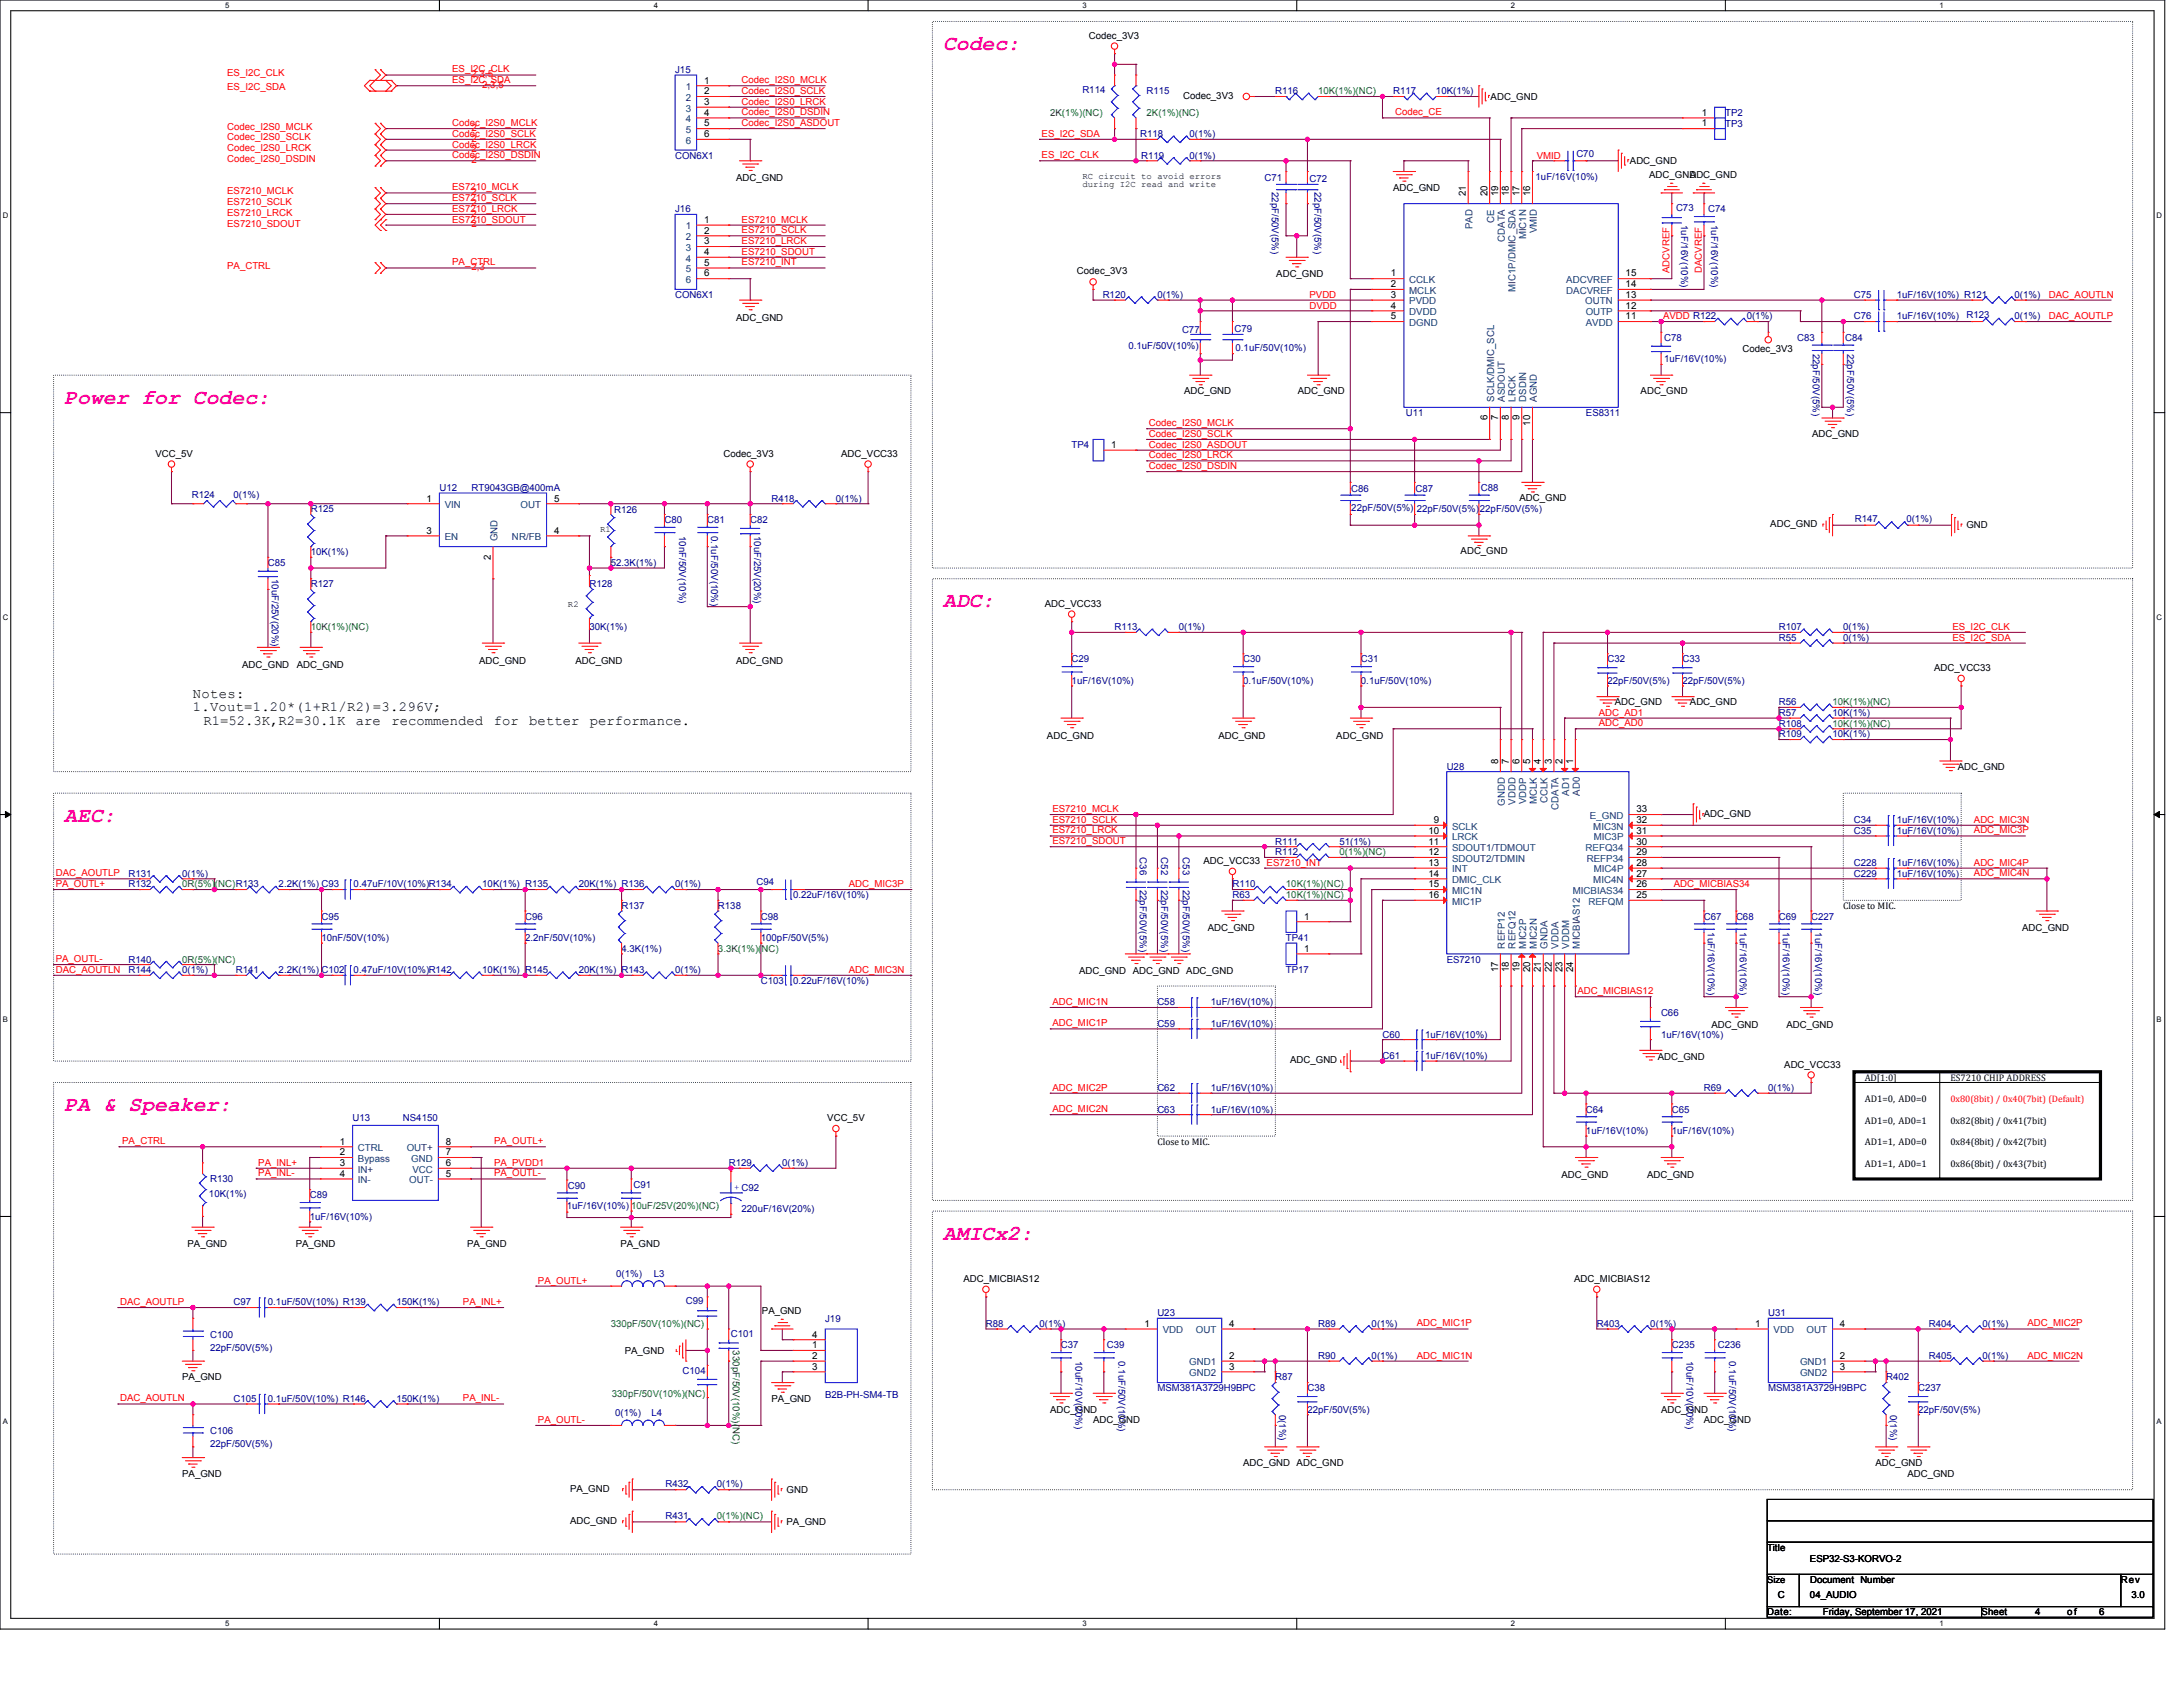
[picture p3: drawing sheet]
<svg xmlns="http://www.w3.org/2000/svg" width="559mm" height="432mm" viewBox="0 0 559 432" stroke-linecap="round" stroke-linejoin="round" font-family="sans-serif">
<defs><g id="words">
<g font-size="5.5" fill="#f0f">
<text x="241.4" y="12.8">Codec:</text>
<text x="16.5" y="103.3">Power for Codec:</text>
<text x="241.4" y="155.4">ADC:</text>
<text x="16.5" y="210.3">AEC:</text>
<text x="16.5" y="284.4">PA &amp; Speaker:</text>
<text x="241.4" y="317.3">AMICx2:</text>
</g>
<g font-size="3.6">
<text x="49.4" y="178.5">Notes:</text>
<text x="49.4" y="182.1">1.Vout=1.20*(1+R1/R2)=3.296V;</text>
<text x="52.1" y="185.7">R1=52.3K,R2=30.1K</text>
<text x="91.1" y="185.7">are</text>
<text x="100.2" y="185.7">recommended</text>
<text x="126.4" y="185.7">for</text>
<text x="135.5" y="185.7">better</text>
<text x="151" y="185.7">performance.</text>
</g>
<g font-size="2.5">
<text x="278.7" y="9.9">Codec_3V3</text>
<text x="180.2" y="21.4">1</text>
<text x="180.2" y="24.1">2</text>
<text x="180.2" y="26.9">3</text>
<text x="180.2" y="29.6">4</text>
<text x="302.8" y="25.3">Codec_3V3</text>
<text x="381.6" y="25.5">ADC_GND</text>
<text x="435.6" y="29.6">1</text>
<text x="180.2" y="32.4">5</text>
<text x="180.2" y="35.1">6</text>
<text x="435.6" y="32.4">1</text>
<text x="417.2" y="42">ADC_GND</text>
<text x="188.5" y="46.4">ADC_GND</text>
<text x="422.2" y="45.6">ADC_GND</text>
<text x="432.6" y="45.6">ADC_GND</text>
<text x="356.6" y="48.9">ADC_GND</text>
<text x="375.2" y="50.2" transform="rotate(-90 375.2 50.2)">21</text>
<text x="380.7" y="50.2" transform="rotate(-90 380.7 50.2)">20</text>
<text x="383.5" y="50.2" transform="rotate(-90 383.5 50.2)">19</text>
<text x="386.2" y="50.2" transform="rotate(-90 386.2 50.2)">18</text>
<text x="389" y="50.2" transform="rotate(-90 389 50.2)">17</text>
<text x="391.7" y="50.2" transform="rotate(-90 391.7 50.2)">16</text>
<text x="180.2" y="57.1">1</text>
<text x="180.2" y="59.8">2</text>
<text x="180.2" y="62.5">3</text>
<text x="180.2" y="65.3">4</text>
<text x="180.2" y="68">5</text>
<text x="180.2" y="70.8">6</text>
<text x="275.7" y="70.3">Codec_3V3</text>
<text x="326.7" y="70.8">ADC_GND</text>
<text x="356" y="70.8">1</text>
<text x="416.1" y="70.8">15</text>
<text x="356" y="73.5">2</text>
<text x="356" y="76.3">3</text>
<text x="416.1" y="76.3">13</text>
<text x="416.1" y="73.5">14</text>
<text x="188.5" y="82.1">ADC_GND</text>
<text x="356" y="79">4</text>
<text x="356" y="81.7">5</text>
<text x="416.1" y="81.7">11</text>
<text x="416.1" y="79">12</text>
<text x="446" y="90">Codec_3V3</text>
<text x="303.1" y="101">ADC_GND</text>
<text x="332.2" y="101">ADC_GND</text>
<text x="420" y="101">ADC_GND</text>
<text x="380.7" y="107.5" transform="rotate(-90 380.7 107.5)">6</text>
<text x="383.5" y="107.5" transform="rotate(-90 383.5 107.5)">7</text>
<text x="386.2" y="107.5" transform="rotate(-90 386.2 107.5)">8</text>
<text x="389" y="107.5" transform="rotate(-90 389 107.5)">9</text>
<text x="391.7" y="108.9" transform="rotate(-90 391.7 108.9)">10</text>
<text x="463.9" y="112">ADC_GND</text>
<text x="39.8" y="116.9">VCC_5V</text>
<text x="185.2" y="116.9">Codec_3V3</text>
<text x="215.3" y="116.9">ADC_VCC33</text>
<text x="284.5" y="114.7">1</text>
<text x="109.2" y="128.4">1</text>
<text x="141.8" y="128.4">5</text>
<text x="389" y="128.1">ADC_GND</text>
<text x="109.2" y="136.6">3</text>
<text x="141.8" y="136.6">4</text>
<text x="453.2" y="135">ADC_GND</text>
<text x="503.4" y="135.3">GND</text>
<text x="125.6" y="143.2" transform="rotate(-90 125.6 143.2)">2</text>
<text x="373.9" y="141.8">ADC_GND</text>
<text x="267.5" y="155.3">ADC_VCC33</text>
<text x="62" y="170.9">ADC_GND</text>
<text x="76" y="170.9">ADC_GND</text>
<text x="122.6" y="169.8">ADC_GND</text>
<text x="147.3" y="169.8">ADC_GND</text>
<text x="188.5" y="169.8">ADC_GND</text>
<text x="495.1" y="171.7">ADC_VCC33</text>
<text x="413.4" y="180.5">ADC_GND</text>
<text x="432.6" y="180.5">ADC_GND</text>
<text x="268" y="189">ADC_GND</text>
<text x="311.9" y="189">ADC_GND</text>
<text x="342.1" y="189">ADC_GND</text>
<text x="383.5" y="195.6" transform="rotate(-90 383.5 195.6)">8</text>
<text x="386.2" y="195.6" transform="rotate(-90 386.2 195.6)">7</text>
<text x="389" y="195.6" transform="rotate(-90 389 195.6)">6</text>
<text x="391.7" y="195.6" transform="rotate(-90 391.7 195.6)">5</text>
<text x="394.5" y="195.6" transform="rotate(-90 394.5 195.6)">4</text>
<text x="397.2" y="195.6" transform="rotate(-90 397.2 195.6)">3</text>
<text x="399.9" y="195.6" transform="rotate(-90 399.9 195.6)">2</text>
<text x="402.7" y="195.6" transform="rotate(-90 402.7 195.6)">1</text>
<text x="501.2" y="197">ADC_GND</text>
<text x="418.9" y="207.9">33</text>
<text x="436.2" y="209.1">ADC_GND</text>
<text x="365.6" y="213.4">10</text>
<text x="367" y="210.7">9</text>
<text x="418.9" y="213.4">31</text>
<text x="418.9" y="210.7">32</text>
<text x="308.1" y="221.1">ADC_VCC33 ES7210_INT</text>
<text x="365.6" y="216.2">11</text>
<text x="365.6" y="218.9">12</text>
<text x="365.6" y="221.6">13</text>
<text x="418.9" y="221.6">28</text>
<text x="418.9" y="218.9">29</text>
<text x="418.9" y="216.2">30</text>
<text x="365.6" y="224.4">14</text>
<text x="365.6" y="227.1">15</text>
<text x="418.9" y="227.1">26</text>
<text x="418.9" y="224.4">27</text>
<text x="365.6" y="229.9">16</text>
<text x="418.9" y="229.9">25</text>
<text x="309.2" y="238.4">ADC_GND</text>
<text x="333.8" y="235.4">1</text>
<text x="517.6" y="238.4">ADC_GND</text>
<text x="333.8" y="243.6">1</text>
<text x="276.2" y="249.4">ADC_GND ADC_GND ADC_GND</text>
<text x="383.5" y="248.8" transform="rotate(-90 383.5 248.8)">17</text>
<text x="386.2" y="248.8" transform="rotate(-90 386.2 248.8)">18</text>
<text x="389" y="248.8" transform="rotate(-90 389 248.8)">19</text>
<text x="391.7" y="248.8" transform="rotate(-90 391.7 248.8)">20</text>
<text x="394.5" y="248.8" transform="rotate(-90 394.5 248.8)">21</text>
<text x="397.2" y="248.8" transform="rotate(-90 397.2 248.8)">22</text>
<text x="399.9" y="248.8" transform="rotate(-90 399.9 248.8)">23</text>
<text x="402.7" y="248.8" transform="rotate(-90 402.7 248.8)">24</text>
<text x="438.1" y="263.1">ADC_GND</text>
<text x="457.3" y="263.1">ADC_GND</text>
<text x="330.3" y="272.2">ADC_GND</text>
<text x="424.4" y="271.3">ADC_GND</text>
<text x="456.7" y="273.3">ADC_VCC33</text>
<text x="211.8" y="287">VCC_5V</text>
<text x="477.3" y="282.2">AD1=0, AD0=0</text>
<text x="477.3" y="287.6">AD1=0, AD0=1</text>
<text x="86.9" y="293">1</text>
<text x="114.1" y="293">8</text>
<text x="477.3" y="293.1">AD1=1, AD0=0</text>
<text x="86.9" y="295.7">2</text>
<text x="86.9" y="298.5">3</text>
<text x="114.1" y="298.5">6</text>
<text x="114.1" y="295.7">7</text>
<text x="477.3" y="298.6">AD1=1, AD0=1</text>
<text x="86.9" y="301.2">4</text>
<text x="114.1" y="301.2">5</text>
<text x="399.7" y="301.5">ADC_GND</text>
<text x="421.6" y="301.5">ADC_GND</text>
<text x="48" y="319.1">PA_GND</text>
<text x="75.7" y="319.1">PA_GND</text>
<text x="119.6" y="319.1">PA_GND</text>
<text x="158.8" y="319.1">PA_GND</text>
<text x="246.6" y="328.1">ADC_MICBIAS12</text>
<text x="403" y="328.1">ADC_MICBIAS12</text>
<text x="195" y="336.3">PA_GND</text>
<text x="293" y="339.6">1</text>
<text x="314.6" y="339.6">4</text>
<text x="449.3" y="339.6">1</text>
<text x="471" y="339.6">4</text>
<text x="159.9" y="346.5">PA_GND</text>
<text x="207.9" y="347.8">2</text>
<text x="207.9" y="345.1">1</text>
<text x="207.9" y="342.3">4</text>
<text x="314.6" y="347.8">2</text>
<text x="471" y="347.8">2</text>
<text x="46.6" y="353.3">PA_GND</text>
<text x="207.9" y="350.6">3</text>
<text x="314.6" y="350.6">3</text>
<text x="471" y="350.6">3</text>
<text x="197.5" y="358.8">PA_GND</text>
<text x="268.8" y="361.6">ADC_GND</text>
<text x="279.8" y="364.3">ADC_GND</text>
<text x="425.2" y="361.6">ADC_GND</text>
<text x="436.2" y="364.3">ADC_GND</text>
<text x="318.2" y="375.3">ADC_GND ADC_GND</text>
<text x="480" y="375.3">ADC_GND</text>
<text x="46.6" y="378">PA_GND</text>
<text x="145.9" y="381.9">PA_GND</text>
<text x="201.3" y="382.2">GND</text>
<text x="488.3" y="378">ADC_GND</text>
<text x="145.9" y="390.1">ADC_GND</text>
<text x="201.3" y="390.4">PA_GND</text>
<text x="452.4" y="397">Title</text>
<text x="463.3" y="399.7">ESP32-S3-KORVO-2</text>
<text x="463.3" y="405.2">Document Number</text>
<text x="542.9" y="405.2">Rev</text>
<text x="452.4" y="413.4">Date:</text>
<text x="455.1" y="409">C</text>
<text x="463.3" y="409">04_AUDIO</text>
<text x="466.6" y="413.4">Friday, September 17, 2021</text>
<text x="507.2" y="413.4">Sheet</text>
<text x="520.9" y="413.4">4</text>
<text x="529.2" y="413.4">of</text>
<text x="537.4" y="413.4">6</text>
<text x="545.6" y="409">3.0</text>
</g>
<g font-size="2.5" fill="#f00">
<text x="58.2" y="23.1">ES_I2C_SDA</text>
<text x="58.2" y="19.5">ES_I2C_CLK</text>
<text x="115.8" y="21.3">ES_I2C_SDA</text>
<text x="115.8" y="18.6">ES_I2C_CLK</text>
<text x="120.7" y="19.8">2,3,5</text>
<text x="123.4" y="22.5">2,3,5</text>
<text x="189.8" y="21.3">Codec_I2S0_MCLK</text>
<text x="189.8" y="24">Codec_I2S0_SCLK</text>
<text x="189.8" y="26.8">Codec_I2S0_LRCK</text>
<text x="189.8" y="29.5">Codec_I2S0_DSDIN</text>
<text x="357.2" y="29.5">Codec_CE</text>
<text x="58.2" y="36">Codec_I2S0_SCLK</text>
<text x="58.2" y="33.2">Codec_I2S0_MCLK</text>
<text x="115.8" y="35">Codec_I2S0_SCLK</text>
<text x="115.8" y="32.3">Codec_I2S0_MCLK</text>
<text x="120.7" y="33.5">2</text>
<text x="189.8" y="32.3">Codec_I2S0_ASDOUT</text>
<text x="266.6" y="35">ES_I2C_SDA</text>
<text x="58.2" y="38.7">Codec_I2S0_LRCK</text>
<text x="58.2" y="41.4">Codec_I2S0_DSDIN</text>
<text x="115.8" y="37.8">Codec_I2S0_LRCK</text>
<text x="115.8" y="40.5">Codec_I2S0_DSDIN</text>
<text x="120.7" y="36.2">2</text>
<text x="120.7" y="39">2</text>
<text x="120.7" y="41.7">2</text>
<text x="266.6" y="40.5">ES_I2C_CLK</text>
<text x="393.4" y="40.6">VMID</text>
<text x="58.2" y="49.7">ES7210_MCLK</text>
<text x="58.2" y="52.4">ES7210_SCLK</text>
<text x="115.8" y="48.7">ES7210_MCLK</text>
<text x="115.8" y="51.5">ES7210_SCLK</text>
<text x="120.7" y="50">2</text>
<text x="120.7" y="52.7">2</text>
<text x="58.2" y="55.2">ES7210_LRCK</text>
<text x="58.2" y="58.2">ES7210_SDOUT</text>
<text x="115.8" y="54.2">ES7210_LRCK</text>
<text x="115.8" y="57">ES7210_SDOUT</text>
<text x="120.7" y="55.4">2</text>
<text x="120.7" y="58.2">2</text>
<text x="189.8" y="57">ES7210_MCLK</text>
<text x="189.8" y="59.7">ES7210_SCLK</text>
<text x="189.8" y="62.4">ES7210_LRCK</text>
<text x="189.8" y="65.2">ES7210_SDOUT</text>
<text x="58.2" y="68.9">PA_CTRL</text>
<text x="115.8" y="67.9">PA_CTRL</text>
<text x="120.7" y="69.2">2,3</text>
<text x="189.8" y="67.9">ES7210_INT</text>
<text x="427.4" y="70" transform="rotate(-90 427.4 70)">ADCVREF</text>
<text x="435.6" y="70" transform="rotate(-90 435.6 70)">DACVREF</text>
<text x="335.2" y="76.3">PVDD</text>
<text x="524.5" y="76.2">DAC_AOUTLN</text>
<text x="335.2" y="79">DVDD</text>
<text x="425.7" y="81.8">AVDD R122</text>
<text x="524.5" y="81.6">DAC_AOUTLP</text>
<text x="294.1" y="109.1">Codec_I2S0_MCLK</text>
<text x="294.1" y="111.8">Codec_I2S0_SCLK</text>
<text x="294.1" y="117.3">Codec_I2S0_LRCK</text>
<text x="294.1" y="114.6">Codec_I2S0_ASDOUT</text>
<text x="294.1" y="120.1">Codec_I2S0_DSDIN</text>
<text x="499.8" y="161.2">ES_I2C_CLK</text>
<text x="499.8" y="163.9">ES_I2C_SDA</text>
<text x="409.3" y="183.1">ADC_AD1</text>
<text x="409.3" y="185.9">ADC_AD0</text>
<text x="269.4" y="207.8">ES7210_MCLK</text>
<text x="269.4" y="210.6">ES7210_SCLK</text>
<text x="269.4" y="213.3">ES7210_LRCK</text>
<text x="505.3" y="210.6">ADC_MIC3N</text>
<text x="505.3" y="213.3">ADC_MIC3P</text>
<text x="269.4" y="216.1">ES7210_SDOUT</text>
<text x="505.3" y="221.6">ADC_MIC4P</text>
<text x="14.3" y="224.3">DAC_AOUTLP</text>
<text x="14.3" y="227">PA_OUTL+</text>
<text x="217.3" y="227">ADC_MIC3P</text>
<text x="428.5" y="227">ADC_MICBIAS34</text>
<text x="505.3" y="224.3">ADC_MIC4N</text>
<text x="14.3" y="249">DAC_AOUTLN</text>
<text x="14.3" y="246.2">PA_OUTL-</text>
<text x="217.3" y="249">ADC_MIC3N</text>
<text x="269.4" y="257.2">ADC_MIC1N</text>
<text x="403.8" y="254.5">ADC_MICBIAS12</text>
<text x="269.4" y="262.7">ADC_MIC1P</text>
<text x="269.4" y="279.2">ADC_MIC2P</text>
<text x="269.4" y="284.6">ADC_MIC2N</text>
<text x="31.3" y="292.9">PA_CTRL</text>
<text x="126.5" y="292.9">PA_OUTL+</text>
<text x="66.1" y="298.4">PA_INL+</text>
<text x="126.5" y="298.4">PA_PVDD1</text>
<text x="66.1" y="301.1">PA_INL-</text>
<text x="126.5" y="301.1">PA_OUTL-</text>
<text x="137.7" y="328.5">PA_OUTL+</text>
<text x="30.7" y="334">DAC_AOUTLP</text>
<text x="118.5" y="334">PA_INL+</text>
<text x="362.6" y="339.5">ADC_MIC1P</text>
<text x="519" y="339.5">ADC_MIC2P</text>
<text x="362.6" y="347.7">ADC_MIC1N</text>
<text x="519" y="347.7">ADC_MIC2N</text>
<text x="30.7" y="358.7">DAC_AOUTLN</text>
<text x="118.5" y="358.7">PA_INL-</text>
<text x="137.7" y="364.2">PA_OUTL-</text>
</g>
<g font-size="2.5" fill="#000080">
<text x="172.8" y="18.7">J15</text>
<text x="277.1" y="23.9">R114</text>
<text x="293.5" y="24.2">R115</text>
<text x="326.4" y="24.2">R116</text>
<text x="356.6" y="24.2">R117</text>
<text x="367.6" y="24.2">10K(1%)</text>
<text x="441.6" y="29.7">TP2</text>
<text x="291.9" y="35.1">R118</text>
<text x="304.5" y="35.1">0(1%)</text>
<text x="441.6" y="32.4">TP3</text>
<text x="172.8" y="40.6">CON6X1</text>
<text x="292.1" y="40.6">R119</text>
<text x="304.5" y="40.6">0(1%)</text>
<text x="403.5" y="40.1">C70</text>
<text x="323.7" y="46.4">C71</text>
<text x="335.2" y="46.7">C72</text>
<text x="393.1" y="46.1">1uF/16V(10%)</text>
<text x="325.5" y="49.1" transform="rotate(90 325.5 49.1)">22pF/50V(5%)</text>
<text x="336.5" y="49.1" transform="rotate(90 336.5 49.1)">22pF/50V(5%)</text>
<text x="172.8" y="54.3">J16</text>
<text x="429" y="54.1">C73</text>
<text x="430.3" y="57.6" transform="rotate(90 430.3 57.6)">1uF/16V(10%)</text>
<text x="437.2" y="54.3">C74</text>
<text x="438" y="57.6" transform="rotate(90 438 57.6)">1uF/16V(10%)</text>
<text x="172.8" y="76.3">CON6X1</text>
<text x="282.3" y="76.3">R120</text>
<text x="296.3" y="76.3">0(1%)</text>
<text x="474.6" y="76.3">C75</text>
<text x="485.5" y="76.3">1uF/16V(10%) R121</text>
<text x="515.7" y="76.3">0(1%)</text>
<text x="447.1" y="81.8">0(1%)</text>
<text x="474.6" y="81.8">C76</text>
<text x="485.5" y="81.8">1uF/16V(10%)</text>
<text x="503.4" y="81.5">R123</text>
<text x="515.7" y="81.8">0(1%)</text>
<text x="288.9" y="89.4">0.1uF/50V(10%)</text>
<text x="302.6" y="85.3">C77</text>
<text x="316" y="85.1">C79</text>
<text x="316.3" y="89.7">0.1uF/50V(10%)</text>
<text x="426" y="87.3">C78</text>
<text x="460" y="87.3">C83</text>
<text x="472.4" y="87.3">C84</text>
<text x="426" y="92.7">1uF/16V(10%)</text>
<text x="464.1" y="90.5" transform="rotate(90 464.1 90.5)">22pF/50V(5%)</text>
<text x="472.8" y="90.5" transform="rotate(90 472.8 90.5)">22pF/50V(5%)</text>
<text x="359.9" y="106.5">U11</text>
<text x="406" y="106.5">ES8311</text>
<text x="274.3" y="114.7">TP4</text>
<text x="112.5" y="125.7">U12</text>
<text x="120.7" y="125.7">RT9043GB@400mA</text>
<text x="345.9" y="125.9">C86</text>
<text x="362.4" y="125.9">C87</text>
<text x="379.1" y="125.7">C88</text>
<text x="49.1" y="127.6">R124</text>
<text x="59.8" y="127.6">0(1%)</text>
<text x="79.6" y="131.1">R125</text>
<text x="157.2" y="131.4">R126</text>
<text x="197.5" y="128.4">R418</text>
<text x="214" y="128.4">0(1%)</text>
<text x="345.9" y="130.9">22pF/50V(5%)</text>
<text x="362.6" y="131.1">22pF/50V(5%)</text>
<text x="378.8" y="131.1">22pF/50V(5%)</text>
<text x="170.1" y="133.9">C80</text>
<text x="173.8" y="137.2" transform="rotate(90 173.8 137.2)">10nF/50V(10%)</text>
<text x="181" y="133.9">C81</text>
<text x="182.1" y="137.2" transform="rotate(90 182.1 137.2)">0.1uF/50V(10%)</text>
<text x="192" y="133.9">C82</text>
<text x="193" y="137.2" transform="rotate(90 193 137.2)">10uF/25V(20%)</text>
<text x="474.8" y="133.6">R147</text>
<text x="488" y="133.6">0(1%)</text>
<text x="79.6" y="142.1">10K(1%)</text>
<text x="68.6" y="144.9">C85</text>
<text x="69.6" y="148.1" transform="rotate(90 69.6 148.1)">10uF/25V(20%)</text>
<text x="156.4" y="144.9">52.3K(1%)</text>
<text x="79.6" y="150.4">R127</text>
<text x="150.9" y="150.4">R128</text>
<text x="150.9" y="161.3">30K(1%)</text>
<text x="285.3" y="161.3">R113</text>
<text x="301.7" y="161.3">0(1%)</text>
<text x="455.4" y="161.3">R107</text>
<text x="471.8" y="161.3">0(1%)</text>
<text x="455.4" y="164.1">R55</text>
<text x="471.8" y="164.1">0(1%)</text>
<text x="274.3" y="169.6">C29</text>
<text x="318.2" y="169.6">C30</text>
<text x="348.4" y="169.6">C31</text>
<text x="411.5" y="169.6">C32</text>
<text x="430.7" y="169.6">C33</text>
<text x="274.3" y="175">1uF/16V(10%)</text>
<text x="318.2" y="175">0.1uF/50V(10%)</text>
<text x="348.4" y="175">0.1uF/50V(10%)</text>
<text x="411.5" y="175">22pF/50V(5%)</text>
<text x="430.7" y="175">22pF/50V(5%)</text>
<text x="455.4" y="180.5">R56</text>
<text x="455.4" y="183.3">R57</text>
<text x="469.1" y="183.3">10K(1%)</text>
<text x="455.4" y="186">R108</text>
<text x="455.4" y="188.8">R109</text>
<text x="469.1" y="188.8">10K(1%)</text>
<text x="370.3" y="197">U28</text>
<text x="474.6" y="213.4">C35</text>
<text x="474.6" y="210.7">C34</text>
<text x="485.5" y="213.4">1uF/16V(10%)</text>
<text x="485.5" y="210.7">1uF/16V(10%)</text>
<text x="291.8" y="219.5" transform="rotate(90 291.8 219.5)">C36</text>
<text x="297.3" y="219.5" transform="rotate(90 297.3 219.5)">C52</text>
<text x="302.8" y="219.5" transform="rotate(90 302.8 219.5)">C53</text>
<text x="326.4" y="216.2">R111</text>
<text x="326.4" y="218.9">R112</text>
<text x="342.9" y="216.2">51(1%)</text>
<text x="474.6" y="221.7">C228</text>
<text x="485.5" y="221.7">1uF/16V(10%)</text>
<text x="32.9" y="224.4">R131</text>
<text x="32.9" y="227.2">R132</text>
<text x="46.6" y="224.4">0(1%)</text>
<text x="71.3" y="227.2">2.2K(1%) C93</text>
<text x="90.5" y="227.2">0.47uF/10V(10%)R134</text>
<text x="123.4" y="227.2">10K(1%) R135</text>
<text x="148.1" y="227.2">20K(1%) R136</text>
<text x="172.8" y="227.2">0(1%)</text>
<text x="193.7" y="226.6">C94</text>
<text x="291.8" y="227.7" transform="rotate(90 291.8 227.7)">22pF/50V(5%)</text>
<text x="297.3" y="227.7" transform="rotate(90 297.3 227.7)">22pF/50V(5%)</text>
<text x="302.8" y="227.7" transform="rotate(90 302.8 227.7)">22pF/50V(5%)</text>
<text x="315.5" y="227.2">R110</text>
<text x="474.6" y="224.4">C229</text>
<text x="485.5" y="224.4">1uF/16V(10%)</text>
<text x="159.1" y="232.7">R137</text>
<text x="183.8" y="232.7">R138</text>
<text x="203" y="229.9">0.22uF/16V(10%)</text>
<text x="315.5" y="229.9">R63</text>
<text x="82.3" y="235.4">C95</text>
<text x="134.4" y="235.4">C96</text>
<text x="194.8" y="235.4">C98</text>
<text x="436.2" y="235.4">C67</text>
<text x="437.2" y="238.7" transform="rotate(90 437.2 238.7)">1uF/16V(10%)</text>
<text x="444.4" y="235.4">C68</text>
<text x="445.4" y="238.7" transform="rotate(90 445.4 238.7)">1uF/16V(10%)</text>
<text x="455.4" y="235.4">C69</text>
<text x="456.4" y="238.7" transform="rotate(90 456.4 238.7)">1uF/16V(10%)</text>
<text x="463.6" y="235.4">C227</text>
<text x="464.6" y="238.7" transform="rotate(90 464.6 238.7)">1uF/16V(10%)</text>
<text x="82.3" y="240.9">10nF/50V(10%)</text>
<text x="134.4" y="240.9">2.2nF/50V(10%)</text>
<text x="159.1" y="243.6">4.3K(1%)</text>
<text x="194.8" y="240.9">100pF/50V(5%)</text>
<text x="329.2" y="240.9">TP41</text>
<text x="32.9" y="246.4">R140</text>
<text x="32.9" y="249.1">R144</text>
<text x="46.6" y="249.1">0(1%)</text>
<text x="60.4" y="249.1">R141</text>
<text x="71.3" y="249.1">2.2K(1%) C102</text>
<text x="90.5" y="249.1">0.47uF/10V(10%)R142</text>
<text x="123.4" y="249.1">10K(1%) R145</text>
<text x="148.1" y="249.1">20K(1%) R143</text>
<text x="172.8" y="249.1">0(1%)</text>
<text x="194.8" y="251.9">C103</text>
<text x="203" y="251.9">0.22uF/16V(10%)</text>
<text x="329.2" y="249.1">TP17</text>
<text x="370.3" y="246.4">ES7210</text>
<text x="296.3" y="257.3">C58</text>
<text x="310" y="257.3">1uF/16V(10%)</text>
<text x="296.3" y="262.8">C59</text>
<text x="310" y="262.8">1uF/16V(10%)</text>
<text x="425.2" y="260.1">C66</text>
<text x="353.9" y="265.6">C60</text>
<text x="364.8" y="265.6">1uF/16V(10%)</text>
<text x="425.2" y="265.6">1uF/16V(10%)</text>
<text x="353.9" y="271">C61</text>
<text x="364.8" y="271">1uF/16V(10%)</text>
<text x="296.3" y="279.3">C62</text>
<text x="310" y="279.3">1uF/16V(10%)</text>
<text x="436.2" y="279.3">R69</text>
<text x="452.6" y="279.3">0(1%)</text>
<text x="90.3" y="287">U13</text>
<text x="103.2" y="287">NS4150</text>
<text x="296.3" y="284.8">C63</text>
<text x="310" y="284.8">1uF/16V(10%)</text>
<text x="406" y="284.8">C64</text>
<text x="427.9" y="284.8">C65</text>
<text x="406" y="290.3">1uF/16V(10%)</text>
<text x="427.9" y="290.3">1uF/16V(10%)</text>
<text x="186.5" y="298.5">R129</text>
<text x="200.2" y="298.5">0(1%)</text>
<text x="53.8" y="302.6">R130</text>
<text x="145.4" y="304.3">C90</text>
<text x="162.1" y="304">C91</text>
<text x="53.5" y="306.4">10K(1%)</text>
<text x="79.3" y="306.7">C89</text>
<text x="145.1" y="309.5">1uF/16V(10%) 10uF/25V(20%)(NC)</text>
<text x="189.8" y="310.3">220uF/16V(20%)</text>
<text x="79.3" y="312.2">1uF/16V(10%)</text>
<text x="157.7" y="326.7">0(1%)</text>
<text x="167.3" y="326.7">L3</text>
<text x="59.8" y="334.1">C97</text>
<text x="68.6" y="334.1">0.1uF/50V(10%) R139</text>
<text x="101.5" y="334.1">150K(1%)</text>
<text x="175.6" y="333.9">C99</text>
<text x="211.2" y="338.3">J19</text>
<text x="252.4" y="339.6">R88</text>
<text x="266.1" y="339.6">0(1%)</text>
<text x="296.3" y="336.9">U23</text>
<text x="337.4" y="339.6">R89</text>
<text x="351.1" y="339.6">0(1%)</text>
<text x="408.7" y="339.6">R403</text>
<text x="422.4" y="339.6">0(1%)</text>
<text x="452.6" y="336.9">U31</text>
<text x="493.8" y="339.6">R404</text>
<text x="507.5" y="339.6">0(1%)</text>
<text x="53.8" y="342.4">C100</text>
<text x="53.8" y="345.7">22pF/50V(5%)</text>
<text x="187.1" y="342.1">C101</text>
<text x="271.6" y="345.1">C37</text>
<text x="283.4" y="345.1">C39</text>
<text x="337.4" y="347.9">R90</text>
<text x="351.1" y="347.9">0(1%)</text>
<text x="427.9" y="345.1">C235</text>
<text x="439.7" y="345.1">C236</text>
<text x="493.8" y="347.9">R405</text>
<text x="507.5" y="347.9">0(1%)</text>
<text x="174.7" y="351.7">C104</text>
<text x="275.3" y="348.4" transform="rotate(90 275.3 348.4)">10uF/10V(20%)</text>
<text x="286.3" y="348.4" transform="rotate(90 286.3 348.4)">0.1uF/50V(10%)</text>
<text x="326.4" y="353.3">R87</text>
<text x="431.7" y="348.4" transform="rotate(90 431.7 348.4)">10uF/10V(20%)</text>
<text x="442.7" y="348.4" transform="rotate(90 442.7 348.4)">0.1uF/50V(10%)</text>
<text x="482.8" y="353.3">R402</text>
<text x="59.8" y="358.8">C105</text>
<text x="68.6" y="358.8">0.1uF/50V(10%) R146</text>
<text x="101.5" y="358.8">150K(1%)</text>
<text x="211.2" y="357.7">B2B-PH-SM4-TB</text>
<text x="296.3" y="356.1">MSM381A3729H9BPC</text>
<text x="334.7" y="356.1">C38</text>
<text x="452.6" y="356.1">MSM381A3729H9BPC</text>
<text x="491" y="356.1">C237</text>
<text x="157.5" y="362.4">0(1%)</text>
<text x="166.8" y="362.4">L4</text>
<text x="327.5" y="362.1" transform="rotate(90 327.5 362.1)">0(1%)</text>
<text x="334.7" y="361.6">22pF/50V(5%)</text>
<text x="483.8" y="362.1" transform="rotate(90 483.8 362.1)">0(1%)</text>
<text x="491" y="361.6">22pF/50V(5%)</text>
<text x="53.8" y="367.1">C106</text>
<text x="53.8" y="370.4">22pF/50V(5%)</text>
<text x="170.4" y="380.5">R432</text>
<text x="183.5" y="380.5">0(1%)</text>
<text x="170.4" y="388.7">R431</text>
</g>
<g font-size="2.5" fill="#004080">
<text x="175.5" y="23.1">1</text>
<text x="175.5" y="25.8">2</text>
<text x="175.5" y="28.6">3</text>
<text x="175.5" y="31.3">4</text>
<text x="175.5" y="34">5</text>
<text x="175.5" y="36.8">6</text>
<text x="175.5" y="58.7">1</text>
<text x="376.9" y="58.6" transform="rotate(-90 376.9 58.6)">PAD</text>
<text x="382.4" y="57" transform="rotate(-90 382.4 57)">CE</text>
<text x="393.4" y="59.7" transform="rotate(-90 393.4 59.7)">VMID</text>
<text x="175.5" y="61.5">2</text>
<text x="175.5" y="64.2">3</text>
<text x="385.2" y="62" transform="rotate(-90 385.2 62)">CDATA</text>
<text x="390.7" y="61.3" transform="rotate(-90 390.7 61.3)">MIC1N</text>
<text x="175.5" y="67">4</text>
<text x="175.5" y="69.7">5</text>
<text x="175.5" y="72.4">6</text>
<text x="360.7" y="72.4">CCLK</text>
<text x="360.7" y="75.2">MCLK</text>
<text x="360.7" y="77.9">PVDD</text>
<text x="387.9" y="74.7" transform="rotate(-90 387.9 74.7)">MIC1P/DMIC_SDA</text>
<text x="400.9" y="75.2">DACVREF</text>
<text x="400.9" y="72.4">ADCVREF</text>
<text x="405.8" y="77.9">OUTN</text>
<text x="360.7" y="80.7">DVDD</text>
<text x="360.7" y="83.4">DGND</text>
<text x="405.9" y="83.4">AVDD</text>
<text x="405.9" y="80.7">OUTP</text>
<text x="382.4" y="102.9" transform="rotate(-90 382.4 102.9)">SCLK/DMIC_SCL</text>
<text x="385.2" y="102.9" transform="rotate(-90 385.2 102.9)">ASDOUT</text>
<text x="387.9" y="102.9" transform="rotate(-90 387.9 102.9)">LRCK</text>
<text x="390.7" y="102.9" transform="rotate(-90 390.7 102.9)">DSDIN</text>
<text x="393.4" y="102.9" transform="rotate(-90 393.4 102.9)">AGND</text>
<text x="113.9" y="130">VIN</text>
<text x="133.3" y="130">OUT</text>
<text x="113.9" y="138.3">EN</text>
<text x="127.3" y="138.5" transform="rotate(-90 127.3 138.5)">GND</text>
<text x="131.1" y="138.3">NR/FB</text>
<text x="401.6" y="203.7" transform="rotate(-90 401.6 203.7)">AD1</text>
<text x="404.4" y="203.7" transform="rotate(-90 404.4 203.7)">AD0</text>
<text x="385.2" y="206.2" transform="rotate(-90 385.2 206.2)">GNDD</text>
<text x="387.9" y="206" transform="rotate(-90 387.9 206)">VDDD</text>
<text x="390.7" y="205.8" transform="rotate(-90 390.7 205.8)">VDDP</text>
<text x="393.4" y="205.8" transform="rotate(-90 393.4 205.8)">MCLK</text>
<text x="396.2" y="205.5" transform="rotate(-90 396.2 205.5)">CCLK</text>
<text x="398.9" y="207.3" transform="rotate(-90 398.9 207.3)">CDATA</text>
<text x="407" y="209.6">E_GND</text>
<text x="371.7" y="212.3">SCLK</text>
<text x="371.7" y="215.1">LRCK</text>
<text x="407.8" y="212.3">MIC3N</text>
<text x="408" y="215.1">MIC3P</text>
<text x="371.7" y="217.8">SDOUT1/TDMOUT</text>
<text x="371.7" y="220.6">SDOUT2/TDMIN</text>
<text x="405.9" y="217.8">REFQ34</text>
<text x="406.2" y="220.6">REFP34</text>
<text x="371.7" y="223.3">INT</text>
<text x="371.7" y="226.1">DMIC_CLK</text>
<text x="407.8" y="226.1">MIC4N</text>
<text x="408" y="223.3">MIC4P</text>
<text x="371.7" y="228.8">MIC1N</text>
<text x="371.7" y="231.6">MIC1P</text>
<text x="402.6" y="228.8">MICBIAS34</text>
<text x="406.6" y="231.6">REFQM</text>
<text x="385.2" y="242.8" transform="rotate(-90 385.2 242.8)">REFP12</text>
<text x="387.9" y="242.8" transform="rotate(-90 387.9 242.8)">REFQ12</text>
<text x="390.7" y="242.8" transform="rotate(-90 390.7 242.8)">MIC2P</text>
<text x="393.4" y="242.8" transform="rotate(-90 393.4 242.8)">MIC2N</text>
<text x="396.2" y="242.8" transform="rotate(-90 396.2 242.8)">GNDA</text>
<text x="398.9" y="242.8" transform="rotate(-90 398.9 242.8)">VDDA</text>
<text x="401.6" y="242.8" transform="rotate(-90 401.6 242.8)">VDDM</text>
<text x="404.4" y="242.8" transform="rotate(-90 404.4 242.8)">MICBIAS12</text>
<text x="91.6" y="294.6">CTRL</text>
<text x="91.6" y="297.4">Bypass</text>
<text x="104.1" y="294.6">OUT+</text>
<text x="105.3" y="297.4">GND</text>
<text x="91.6" y="300.1">IN+</text>
<text x="91.6" y="302.9">IN-</text>
<text x="104.7" y="302.9">OUT-</text>
<text x="105.6" y="300.1">VCC</text>
<text x="297.6" y="341.3">VDD</text>
<text x="306.1" y="341.3">OUT</text>
<text x="454" y="341.3">VDD</text>
<text x="462.4" y="341.3">OUT</text>
<text x="304.4" y="349.5">GND1</text>
<text x="304.4" y="352.2">GND2</text>
<text x="460.8" y="349.5">GND1</text>
<text x="460.8" y="352.2">GND2</text>
</g>
<g font-size="2.5" fill="#008000">
<text x="268.8" y="29.7">2K(1%)(NC)</text>
<text x="293.5" y="29.7">2K(1%)(NC)</text>
<text x="337.4" y="24.2">10K(1%)(NC)</text>
<text x="79.6" y="161.3">10K(1%)(NC)</text>
<text x="469.1" y="180.5">10K(1%)(NC)</text>
<text x="469.1" y="186">10K(1%)(NC)</text>
<text x="342.9" y="218.9">0(1%)(NC)</text>
<text x="46.6" y="227.2">0R(5%)(NC)R133</text>
<text x="329.2" y="227.2">10K(1%)(NC)</text>
<text x="329.2" y="229.9">10K(1%)(NC)</text>
<text x="183.8" y="243.6">3.3K(1%)(NC)</text>
<text x="46.6" y="246.4">0R(5%)(NC)</text>
<text x="156.4" y="339.6">330pF/50V(10%)(NC)</text>
<text x="187.5" y="345.7" transform="rotate(90 187.5 345.7)">330pF/50V(10%)(NC)</text>
<text x="156.6" y="357.5">330pF/50V(10%)(NC)</text>
<text x="183.5" y="388.7">0(1%)(NC)</text>
</g>
<g font-size="2.4">
<text x="471.8" y="232.8">Close to MIC.</text>
<text x="477.3" y="276.6">AD[1:0]</text>
<text x="499.3" y="276.6">ES7210 CHIP ADDRESS</text>
<text x="499.3" y="287.6">0x82(8bit) / 0x41(7bit)</text>
<text x="296.3" y="293.1">Close to MIC.</text>
<text x="499.3" y="293.1">0x84(8bit) / 0x42(7bit)</text>
<text x="499.3" y="298.6">0x86(8bit) / 0x43(7bit)</text>
<text x="452.4" y="405.1">Size</text>
</g>
<text font-size="2.4" fill="#f00" x="499.3" y="282.1">0x80(8bit) / 0x40(7bit) (Default)</text>
<g font-size="2.3">
<text x="277.1" y="45.7">RC circuit to avoid errors</text>
<text x="277.1" y="48">during I2C read and write</text>
<text x="153.6" y="136.2">R1</text>
<text x="145.4" y="155.4">R2</text>
</g>
<text font-size="2.3" fill="#00f" x="187.9" y="304.7">+ C92</text>
<g font-size="2">
<text x="57.6" y="2">5</text>
<text x="167.3" y="2">4</text>
<text x="277.1" y="2">3</text>
<text x="386.8" y="2">2</text>
<text x="496.5" y="2">1</text>
<text x=".7" y="55.9">D</text>
<text x="552.1" y="55.9">D</text>
<text x=".7" y="158.8">C</text>
<text x="552.1" y="158.8">C</text>
<text x=".7" y="261.7">B</text>
<text x="552.1" y="261.7">B</text>
<text x=".7" y="364.5">A</text>
<text x="552.1" y="364.5">A</text>
<text x="57.6" y="416.3">5</text>
<text x="167.3" y="416.3">4</text>
<text x="277.1" y="416.3">3</text>
<text x="386.8" y="416.3">2</text>
<text x="496.5" y="416.3">1</text>
</g>
</g></defs>
<path d="M0 0h554.1v417h-554.1zM2.8 2.8h548.6v411.4h-548.6z" fill="none" stroke="#000" stroke-width=".26"/>
<g fill="#fff">
<path d="M57.6 .3h1.1v2.2h-1.1z"/>
<path d="M57.6 414.5h1.1v2.2h-1.1z"/>
</g>
<path d="M112.5 0v2.8M112.5 414.2v2.8" fill="none" stroke="#000" stroke-width=".26"/>
<g fill="#fff">
<path d="M167.3 .3h1.1v2.2h-1.1z"/>
<path d="M167.3 414.5h1.1v2.2h-1.1z"/>
</g>
<path d="M222.2 0v2.8M222.2 414.2v2.8" fill="none" stroke="#000" stroke-width=".26"/>
<g fill="#fff">
<path d="M277.1 .3h1.1v2.2h-1.1z"/>
<path d="M277.1 414.5h1.1v2.2h-1.1z"/>
</g>
<path d="M331.9 0v2.8M331.9 414.2v2.8" fill="none" stroke="#000" stroke-width=".26"/>
<g fill="#fff">
<path d="M386.8 .3h1.1v2.2h-1.1z"/>
<path d="M386.8 414.5h1.1v2.2h-1.1z"/>
</g>
<path d="M441.7 0v2.8M441.7 414.2v2.8" fill="none" stroke="#000" stroke-width=".26"/>
<g fill="#fff">
<path d="M496.5 .3h1.1v2.2h-1.1z"/>
<path d="M496.5 414.5h1.1v2.2h-1.1z"/>
<path d="M.7 54.2h1.4v2.2h-1.4z"/>
<path d="M552.1 54.2h1.4v2.2h-1.4z"/>
<path d="M.7 157.1h1.4v2.1h-1.4z"/>
<path d="M552.1 157.1h1.4v2.1h-1.4z"/>
</g>
<path d="M0 105.6h2.8M551.4 105.6h2.7" fill="none" stroke="#000" stroke-width=".26"/>
<g fill="#fff">
<path d="M.7 259.9h1.3v2.2h-1.3z"/>
<path d="M552.1 259.9h1.3v2.2h-1.3z"/>
</g>
<path d="M0 208.5h2.8M551.4 208.5h2.7" fill="none" stroke="#000" stroke-width=".26"/>
<path d="M1.4 207.7l1.4 .8-1.4 .8zM551.4 208.5l1.4-.8v1.6z" fill="#000" stroke="#000" stroke-width=".26"/>
<g fill="#fff">
<path d="M.7 362.8h1.3v2.2h-1.3z"/>
<path d="M552.1 362.8h1.3v2.2h-1.3z"/>
</g>
<g fill="none" stroke="#000" stroke-width=".26">
<path d="M474.6 277.1h63.1M496.5 274.3v27.5M537.7 277.1h.1M0 311.4h2.8M496.5 301.8h.1M551.4 311.4h2.7M452.4 389.3h98.7v5.5h-98.7zM452.4 394.8h98.7v8.2h-98.7zM452.4 383.8h98.7v5.5h-98.7zM452.4 403h8.2v8.2h-8.2zM452.4 411.2h54.8v2.8h-54.8zM460.6 403h82.3v8.2h-82.3z"/>
<path d="M507.2 411.2h43.9v2.8h-43.9zM542.9 403h8.2v8.2h-8.2z"/>
</g>
<path d="M238.7 5.5h307.2v139.9h-307.2zM13.7 96h219.5v101.5h-219.5zM238.7 148.1h307.2v159.1h-307.2zM13.7 203h219.5v68.6h-219.5zM471.8 203h30.2v27.4h-30.2zM296.3 252.4h30.2v38.4h-30.2zM13.7 277.1h219.5v120.7h-219.5zM238.7 310h307.2v71.3h-307.2z" fill="none" stroke="#000" stroke-width=".26" stroke-dasharray="0 .5"/>
<path d="M474.6 274.3h63.1v27.5h-63.1z" fill="none" stroke="#000" stroke-width=".81"/>
<g fill="none" stroke="#800040" stroke-width=".26">
<path d="M98.8 19.2h.1M98.8 19.2h38.4M285.3 13.7h.1M285.3 16.5h.1M285.3 13.7v5.5M285.3 16.5h5.5M290.8 16.5h.1M290.8 16.5v2.7M98.8 35.7h.1M98.8 38.4h.1M98.8 32.9h.1M98.8 35.7h38.4"/>
<path d="M98.8 32.9h38.4M98.8 38.4h38.4M101.5 21.9h.1M101.5 21.9h35.7M186.5 24.7h.1M186.5 27.4h.1M186.5 30.2h.1M186.5 21.9h.1M186.5 32.9h.1M186.5 35.7h5.5M186.5 30.2h24.7M186.5 24.7h24.7"/>
<path d="M186.5 32.9h24.7M186.5 21.9h24.7M186.5 27.4h24.7M192 35.7h.1M192 35.7v5.5M266.1 35.7h.1M266.1 35.7h27.4M285.3 32.9h.1M285.3 35.7h.1M285.3 32.9v2.8M290.8 32.9h.1M290.8 32.9v8.3"/>
<path d="M307.2 35.7h.1M307.2 35.7h76.9M321 24.7h.1M321 24.7h5.5M334.7 35.7h.1M334.7 35.7v8.2M340.2 24.7h.1M340.2 24.7h16.4M353.9 30.2h.1M353.9 24.7h.1M353.9 30.2h27.4M353.9 24.7v5.5"/>
<path d="M370.3 24.7h.1M370.3 24.7h8.3M381.3 30.2h.1M381.3 30.2v13.7M384.1 35.7h.1M384.1 35.7v8.2M386.8 30.2h.1M386.8 30.2h43.9M386.8 30.2v13.7M389.5 32.9h.1M389.5 32.9v11M389.5 32.9h41.2"/>
<path d="M98.8 41.2h.1M98.8 49.4h.1M98.8 52.1h.1M98.8 54.9h.1M98.8 57.6h.1M98.8 41.2h38.4M98.8 49.4h38.4M98.8 52.1h38.4M98.8 54.9h38.4M98.8 57.6h38.4M186.5 57.6h.1M186.5 57.6h24.7"/>
<path d="M192 41.2h.1M266.1 41.2h.1M266.1 41.2h27.4M290.8 41.2h.1M307.2 41.2h.1M307.2 41.2h38.5M329.2 52.1h.1M329.2 41.2h.1M329.2 41.2v2.7M329.2 52.1v8.3M334.7 52.1h.1M334.7 52.1v8.3h-5.5"/>
<path d="M345.7 41.2h.1M345.7 41.2v30.1M359.4 41.2h.1M359.4 41.2h16.4M359.4 41.2v2.7M375.8 41.2h.1M375.8 41.2v2.7M392.3 41.2h.1M392.3 41.2h5.5M392.3 41.2v2.7M406 41.2h.1M406 41.2h8.2"/>
<path d="M427.9 49.4h.1M427.9 49.4v2.7M436.2 49.4h.1M436.2 49.4v2.7M98.8 68.6h.1M98.8 68.6h38.4M186.5 60.4h.1M186.5 63.1h.1M186.5 65.8h.1M186.5 68.6h.1M186.5 71.3h5.5M186.5 60.4h24.7"/>
<path d="M186.5 68.6h24.7M186.5 63.1h24.7M186.5 65.8h24.7M192 71.3h.1M192 76.8h.1M192 71.3v5.5M279.8 76.8h.1M279.8 74.1h.1M279.8 76.8h5.5M279.8 74.1v2.7M299 76.8h.1M299 76.8h52.1"/>
<path d="M307.2 79.6h.1M307.2 76.8h.1M307.2 79.6h43.9M307.2 76.8v5.5M315.5 76.8h.1M315.5 76.8v5.5M329.2 60.4h.1M331.9 60.4h.1M331.9 60.4v5.4M345.7 71.3h.1M345.7 74.1h.1M345.7 74.1v49.4"/>
<path d="M345.7 71.3h5.4M345.7 74.1h5.4M422.5 71.3h.1M422.5 74.1h.1M422.5 79.6h.1M422.5 76.8h.1M422.5 79.6h38.4M422.5 76.8h54.8M427.9 60.4h.1M427.9 60.4v10.9h-5.4M436.2 60.4h.1M436.2 60.4v13.7h-13.7"/>
<path d="M460.9 79.6h.1M460.9 79.6v2.7M466.4 76.8h.1M466.4 76.8v8.2M485.6 76.8h.1M485.6 76.8h19.2M518.5 76.8h.1M518.5 76.8h21.9M307.2 92.2h.1M307.2 90.5h.1M307.2 90.5v5.5M315.5 90.5h.1"/>
<path d="M315.5 90.5v1.7h-8.3M337.4 82.3h.1M337.4 82.3h13.7M337.4 82.3v13.7M422.5 82.3h.1M422.5 82.3h13.7M425.2 82.3h.1M425.2 93.3h.1M425.2 82.3v2.7M425.2 93.3v2.7M449.9 82.3h.1M449.9 82.3h2.7"/>
<path d="M452.6 82.3h.1M452.6 82.3v2.7M460.9 82.3h.1M460.9 82.3h16.4M466.4 93.3h.1M466.4 93.3v10.9M471.8 82.3h.1M471.8 93.3h.1M471.8 82.3v2.7M471.8 93.3v10.9h-5.4M485.6 82.3h.1M485.6 82.3h19.2"/>
<path d="M518.5 82.3h.1M518.5 82.3h21.9M290.8 115.2h.1M293.5 118h.1M293.5 109.7h.1M293.5 112.5h.1M293.5 109.7h52.2M293.5 112.5h87.8M345.7 109.7h.1M362.1 112.5h.1M362.1 112.5v11M378.6 118h.1"/>
<path d="M378.6 118v5.5M384.1 112.5h.1M384.1 112.5v2.7h-93.3M386.8 112.5h.1M386.8 112.5v5.5h-93.3M389.5 112.5h.1M389.5 112.5v8.2h-96M392.3 112.5h.1M392.3 112.5v11M466.4 104.2h.1M469.1 104.2h.1M469.1 104.2v2.8"/>
<path d="M43.9 120.7h.1M43.9 128.9h.1M43.9 128.9h5.5M43.9 120.7v8.2M63.1 128.9h.1M63.1 128.9h41.1M68.6 128.9h.1M68.6 128.9v13.8M79.6 128.9h.1M98.8 137.2h.1M98.8 137.2h5.4M98.8 137.2v8.2h-19.2"/>
<path d="M148.1 137.2h.1M148.1 128.9h.1M148.1 128.9h52.2M148.1 137.2h2.8M150.9 137.2h.1M150.9 137.2v10.1M156.4 128.9h.1M170.1 128.9h.1M170.1 139.9h.1M170.1 139.9v5.5h-19.2M170.1 128.9v2.8M181.1 139.9h.1"/>
<path d="M181.1 128.9h.1M181.1 128.9v2.8M181.1 139.9v15.4M192 139.9h.1M192 120.7h.1M192 128.9h.1M192 120.7v11M192 139.9v24.7M214 128.9h.1M214 128.9h8.2M222.2 128.9h.1M222.2 120.7v8.2"/>
<path d="M293.5 120.7h.1M345.7 131.7h.1M345.7 134.4h.1M345.7 131.7v2.7M345.7 134.4h32.9M362.1 131.7h.1M362.1 134.4h.1M362.1 131.7v2.7M378.6 134.4h.1M378.6 131.7h.1M378.6 131.7v5.5M469.1 134.4h.1"/>
<path d="M469.1 134.4h8.2M491 134.4h.1M491 134.4h8.5M68.6 150.9h.1M68.6 150.9v14.8M79.6 142.7h.1M79.6 145.4h.1M79.6 142.7v5.4M126.2 148.1h.1M126.2 148.1v16.5M150.9 145.4h.1M156.4 142.7h.1"/>
<path d="M156.4 145.4h.1M156.4 142.7v2.7M181.1 155.3h.1M181.1 155.3h10.9M192 155.3h.1M274.3 159.1h.1M274.3 159.1v8.2M79.6 161.9h.1M79.6 161.9v3.8M150.9 161h.1M150.9 161v3.6M274.3 161.9h.1"/>
<path d="M274.3 175.6h.1M274.3 161.9h13.7M274.3 175.6v8.2M301.8 161.9h.1M301.8 161.9h87.7M318.2 161.9h.1M318.2 175.6h.1M318.2 161.9v5.4M318.2 175.6v8.2M348.4 161.9h.1M348.4 175.6h.1M348.4 161.9v5.4"/>
<path d="M348.4 175.6v8.2M386.8 161.9h.1M386.8 161.9v27.4M389.5 161.9h.1M389.5 161.9v27.4M395 161.9h.1M395 161.9h63.1M395 161.9v27.4M397.8 164.6h.1M397.8 164.6v24.7M397.8 164.6h60.3M411.5 175.6h.1"/>
<path d="M411.5 161.9h.1M411.5 161.9v5.4M411.5 175.6v2.7M430.7 175.6h.1M430.7 164.6h.1M430.7 164.6v2.7M430.7 175.6v2.7M471.8 161.9h.1M471.8 164.6h.1M471.8 161.9h46.7M471.8 164.6h46.7M502 175.6h.1"/>
<path d="M502 175.6v10.9h-30.2M348.4 181.1h.1M348.4 181.1h35.7M356.6 186.5h.1M356.6 186.5h35.7M356.6 186.5v22h-87.8M384.1 181.1h.1M384.1 181.1v8.2M392.3 186.5h.1M392.3 186.5v2.8M400.5 183.8h.1M400.5 183.8h57.6"/>
<path d="M400.5 183.8v5.5M403.3 186.5h.1M403.3 186.5v2.8M403.3 186.5h54.8M455.4 181.1h.1M455.4 183.8h.1M455.4 186.5h.1M455.4 189.3h.1M455.4 181.1h2.7M455.4 181.1v2.7M455.4 186.5v2.8M455.4 189.3h2.7"/>
<path d="M471.8 181.1h.1M471.8 186.5h.1M471.8 183.8h.1M471.8 189.3h.1M471.8 183.8h27.5M471.8 181.1h30.2M471.8 189.3h27.5M499.3 183.8h.1M499.3 189.3h.1M499.3 183.8v11M502 181.1h.1M268.8 208.5h.1"/>
<path d="M268.8 211.2h.1M268.8 214h.1M268.8 216.7h.1M268.8 211.2h93.3M268.8 214h93.3M268.8 216.7h60.4M290.8 208.5h.1M290.8 208.5v13.7M296.3 211.2h.1M296.3 211.2v11M301.8 214h.1M301.8 214v8.2"/>
<path d="M323.7 219.5h.1M323.7 216.7h.1M323.7 219.5h5.5M323.7 216.7v2.8M342.9 216.7h.1M342.9 219.5h.1M342.9 216.7h19.2M342.9 219.5h19.2M425.2 219.5h.1M425.2 216.7h.1M425.2 214h.1M425.2 211.2h.1"/>
<path d="M425.2 208.5h.1M425.2 208.5h8.2M425.2 211.2h54.9M425.2 214h54.9M425.2 216.7h38.4M425.2 219.5h30.2M455.4 219.5h.1M455.4 219.5v13.7M463.6 216.7h.1M463.6 216.7v16.5M488.3 211.2h.1M488.3 214h.1"/>
<path d="M488.3 211.2h30.2M488.3 214h30.2M13.7 224.9h.1M13.7 227.7h.1M13.7 227.7h22M13.7 224.9h22M49.4 224.9h.1M49.4 227.7h.1M49.4 227.7h11M49.4 224.9h5.5M54.9 227.7h.1M54.9 224.9h.1"/>
<path d="M54.9 224.9v2.8M74.1 227.7h.1M74.1 227.7h10.9M82.3 227.7h.1M82.3 227.7v5.5M93.3 227.7h.1M93.3 227.7h19.2M126.2 227.7h.1M126.2 227.7h11M134.4 227.7h.1M134.4 227.7v5.5M150.9 227.7h.1"/>
<path d="M150.9 227.7h11M159.1 227.7h.1M159.1 227.7v2.7M175.6 227.7h.1M175.6 227.7h21.9M183.8 227.7h.1M183.8 227.7v2.7M194.8 227.7h.1M194.8 227.7v5.5M205.8 227.7h27.4M233.2 227.7h.1M290.8 230.4h.1"/>
<path d="M290.8 230.4v13.8M296.3 230.4h.1M296.3 230.4v13.8M301.8 230.4h.1M301.8 230.4v13.8M315.5 224.9h.1M315.5 227.7h.1M315.5 230.4h.1M315.5 224.9v2.8M315.5 230.4v2.8M315.5 227.7h2.7M315.5 230.4h2.7"/>
<path d="M323.7 222.2h.1M323.7 222.2h38.4M331.9 227.7h.1M331.9 230.4h.1M331.9 227.7h13.8M331.9 230.4h13.8M340.2 235.9h5.5M345.7 222.2h.1M345.7 227.7h.1M345.7 235.9h.1M345.7 230.4h.1M345.7 222.2v13.7"/>
<path d="M348.4 224.9h.1M348.4 224.9h13.7M348.4 224.9v19.3M351.1 227.7h.1M351.1 227.7h11M351.1 227.7v30.2h-41.1M353.9 230.4h.1M353.9 230.4v33h-43.9M353.9 230.4h8.2M425.2 230.4h.1M425.2 227.7h.1M425.2 222.2h.1"/>
<path d="M425.2 224.9h.1M425.2 227.7h19.2M425.2 230.4h11M425.2 222.2h54.9M425.2 224.9h54.9M436.2 230.4h.1M436.2 230.4v2.8M444.4 227.7h.1M444.4 227.7v5.5M488.3 222.2h35.7M488.3 224.9h35.7M524 222.2h.1"/>
<path d="M524 224.9h.1M524 233.2h.1M524 222.2v11M13.7 249.6h.1M13.7 246.9h.1M13.7 246.9h22M13.7 249.6h22M49.4 246.9h.1M49.4 249.6h.1M49.4 246.9h5.5M49.4 249.6h11M54.9 249.6h.1"/>
<path d="M54.9 246.9h.1M54.9 246.9v2.7M74.1 249.6h.1M74.1 249.6h10.9M82.3 241.4h.1M82.3 249.6h.1M82.3 241.4v8.2M93.3 249.6h.1M93.3 249.6h19.2M126.2 249.6h.1M126.2 249.6h11M134.4 249.6h.1"/>
<path d="M134.4 241.4h.1M134.4 241.4v8.2M150.9 249.6h.1M150.9 249.6h11M159.1 244.2h.1M159.1 249.6h.1M159.1 244.2v5.4M175.6 249.6h.1M175.6 249.6h21.9M183.8 244.2h.1M183.8 249.6h.1M183.8 244.2v5.4"/>
<path d="M194.8 249.6h.1M194.8 241.4h.1M194.8 241.4v8.2M205.8 249.6h27.4M233.2 249.6h.1M268.8 257.9h.1M268.8 257.9h33M310 257.9h.1M340.2 244.2h.1M340.2 244.2h8.2M348.4 244.2h.1M384.1 252.4h.1"/>
<path d="M384.1 252.4v13.7h-16.5M386.8 252.4h.1M386.8 252.4v19.2h-19.2M389.5 252.4h.1M389.5 252.4v27.4h-79.5M392.3 252.4h.1M392.3 252.4v32.9h-82.3M395 252.4h.1M395 252.4v41.1M397.8 252.4h.1M397.8 252.4v27.4M400.5 252.4h.1"/>
<path d="M400.5 252.4v27.4M403.3 252.4h.1M403.3 255.1h.1M403.3 252.4v2.7M403.3 255.1h19.2M422.5 255.1h.1M422.5 255.1v2.8M436.2 241.4h.1M436.2 255.1h.1M436.2 241.4v13.7M436.2 255.1h8.2M444.4 241.4h.1"/>
<path d="M444.4 255.1h.1M444.4 241.4v16.5M455.4 241.4h.1M455.4 255.1h.1M455.4 241.4v13.7M455.4 255.1h8.2M463.6 241.4h.1M463.6 255.1h.1M463.6 241.4v16.5M268.8 263.4h.1M268.8 279.8h.1M268.8 263.4h33"/>
<path d="M268.8 279.8h33M310 263.4h.1M310 279.8h.1M345.7 271.6h.1M345.7 271.6h13.7M353.9 266.1h.1M353.9 271.6h.1M353.9 266.1v5.5M353.9 266.1h5.5M367.6 266.1h.1M367.6 271.6h.1M397.8 279.8h.1"/>
<path d="M397.8 279.8h41.1M400.5 279.8h.1M406 279.8h.1M406 279.8v2.8M422.5 266.1h.1M422.5 266.1v2.7M427.9 279.8h.1M427.9 279.8v2.8M452.6 279.8h.1M463.6 277.1h.1M463.6 277.1v2.7h-11M30.5 293.5h.1"/>
<path d="M30.5 293.5h51.5M51.9 293.5h.1M51.9 293.5v4.1M65.6 299h.1M65.6 299h16.4M79.3 296.3h.1M79.3 296.3h2.7M79.3 296.3v8.2M120.4 293.5h.1M120.4 296.3h.1M120.4 299h.1M120.4 299h68.9"/>
<path d="M120.4 293.5h19.2M120.4 296.3h2.8M123.2 296.3h.1M123.2 296.3v17.8M145.1 299h.1M145.1 299v3M161.6 299h.1M161.6 299v2.8M187.1 299h.1M187.1 299v.8M203 299h.1M214 290.8h.1"/>
<path d="M214 290.8v8.2h-11M268.8 285.3h.1M268.8 285.3h33M310 285.3h.1M395 293.5h.1M395 293.5h32.9M406 290.8h.1M406 293.5h.1M406 290.8v5.5M427.9 290.8h.1M427.9 293.5h.1M427.9 290.8v5.5"/>
<path d="M51.9 311.4h.1M51.9 311.4v2.7M65.6 301.8h.1M65.6 301.8h16.4M79.3 312.7h.1M79.3 312.7v1.4M120.4 301.8h.1M120.4 301.8h19.2M145.1 310.3h.1M145.1 311.6h.1M145.1 310.3v1.3M161.6 311.6h.1"/>
<path d="M161.6 310h.1M161.6 310v4.1M187.1 310.8h.1M187.1 310.8v.8h-42M30.2 334.7h.1M30.2 334.7h32.9M49.4 334.7h.1M49.4 334.7v2.7M71.3 334.7h.1M71.3 334.7h19.2M104.2 334.7h.1M104.2 334.7h24.7"/>
<path d="M137.2 329.2h.1M137.2 329.2h19.2M172.8 329.2h.1M172.8 329.2h22v16.5M181.1 329.2h.1M181.1 329.2v2.7M186.5 329.2h.1M186.5 329.2v11M252.4 331.9h.1M252.4 331.9v8.3h2.7M408.7 331.9h.1M408.7 331.9v8.3h2.8"/>
<path d="M30.2 359.4h.1M30.2 359.4h32.9M49.4 345.7h.1M49.4 359.4h.1M49.4 345.7v2.7M49.4 359.4v2.7M71.3 359.4h.1M71.3 359.4h19.2M104.2 359.4h.1M104.2 359.4h24.7M175.6 345.7h.1M175.6 345.7h5.5"/>
<path d="M181.1 357.7h.1M181.1 340.2h.1M181.1 345.7h.1M181.1 340.2v9.3M181.1 357.7v7.1M186.5 348.4h.1M186.5 348.4v16.4M194.8 345.7h.1M194.8 348.4h.1M194.8 348.4v16.4M194.8 345.7h8.2M194.8 348.4h8.2"/>
<path d="M200.3 342.9h.1M200.3 351.1h.1M200.3 353.9h.1M200.3 351.1h2.7M200.3 340.2v2.7M200.3 351.1v2.8M200.3 342.9h2.7M203 342.9h.1M255.1 340.2h.1M268.8 340.2h19.2M271.6 340.2h.1M271.6 351.1h.1"/>
<path d="M271.6 340.2v2.7M271.6 351.1v5.5M282.6 340.2h.1M282.6 351.1h.1M282.6 340.2v2.7M282.6 351.1v5.5M321 340.2h.1M321 348.4h19.2M321 351.1h2.7M321 340.2h19.2M323.7 348.4h.1M323.7 351.1h.1"/>
<path d="M323.7 348.4v2.7M326.5 348.4h.1M326.5 348.4v2.7M334.7 340.2h.1M334.7 340.2v13.7M353.9 340.2h.1M353.9 348.4h.1M353.9 348.4h21.9M353.9 340.2h21.9M411.5 340.2h.1M425.2 340.2h19.2M427.9 340.2h.1"/>
<path d="M427.9 351.1h.1M427.9 340.2v2.7M427.9 351.1v5.5M438.9 340.2h.1M438.9 351.1h.1M438.9 340.2v2.7M438.9 351.1v5.5M477.3 340.2h.1M477.3 348.4h19.2M477.3 351.1h2.8M477.3 340.2h19.2M480.1 348.4h.1"/>
<path d="M480.1 351.1h.1M480.1 348.4v2.7M482.8 348.4h.1M482.8 348.4v2.7M491 340.2h.1M491 340.2v13.7M510.2 340.2h.1M510.2 348.4h.1M510.2 348.4h22M510.2 340.2h22M49.4 370.3h.1M49.4 370.3v2.8"/>
<path d="M137.2 364.8h.1M137.2 364.8h19.2M172.8 364.8h.1M172.8 364.8h22M181.1 364.8h.1M186.5 364.8h.1M194.8 364.8h.1M326.5 364.8h.1M326.5 364.8v5.5M334.7 362.1h.1M334.7 362.1v8.2M482.8 364.8h.1"/>
<path d="M482.8 364.8v5.5M491 362.1h.1M491 362.1v8.2M161.9 381.3h.1M161.9 389.5h.1M161.9 381.3h10.9M161.9 389.5h10.9M186.5 381.3h.1M186.5 389.5h.1M186.5 381.3h11M186.5 389.5h11"/>
</g>
<g fill="#f0f" stroke="#f0f" stroke-width=".26">
<circle cx="307.2" cy="79.6" r=".54"/>
<circle cx="466.4" cy="76.8" r=".54"/>
<circle cx="471.8" cy="82.3" r=".55"/>
<circle cx="469.1" cy="104.2" r=".54"/>
<circle cx="307.2" cy="92.2" r=".55"/>
<circle cx="378.6" cy="118" r=".54"/>
<circle cx="362.1" cy="112.5" r=".55"/>
<circle cx="331.9" cy="60.4" r=".55"/>
<circle cx="334.7" cy="35.7" r=".54"/>
<circle cx="329.2" cy="41.2" r=".55"/>
<circle cx="353.9" cy="24.7" r=".54"/>
<circle cx="285.3" cy="16.5" r=".54"/>
<circle cx="378.6" cy="134.4" r=".54"/>
<circle cx="362.1" cy="134.4" r=".54"/>
<circle cx="285.3" cy="35.7" r=".54"/>
<circle cx="290.8" cy="41.2" r=".55"/>
<circle cx="345.6" cy="109.7" r=".55"/>
<circle cx="307.2" cy="76.8" r=".54"/>
<circle cx="425.2" cy="82.3" r=".55"/>
<circle cx="315.5" cy="76.8" r=".54"/>
<circle cx="79.6" cy="128.9" r=".54"/>
<circle cx="68.6" cy="128.9" r=".55"/>
<circle cx="192" cy="155.3" r=".54"/>
<circle cx="192" cy="128.9" r=".55"/>
<circle cx="156.4" cy="145.4" r=".54"/>
<circle cx="150.9" cy="145.4" r=".54"/>
<circle cx="181.1" cy="128.9" r=".55"/>
<circle cx="170.1" cy="128.9" r=".55"/>
<circle cx="156.4" cy="128.9" r=".55"/>
<circle cx="79.6" cy="145.4" r=".54"/>
<circle cx="181.1" cy="329.2" r=".55"/>
<circle cx="186.5" cy="329.2" r=".54"/>
<circle cx="181.1" cy="364.8" r=".54"/>
<circle cx="181.1" cy="345.6" r=".55"/>
<circle cx="186.5" cy="364.8" r=".54"/>
<circle cx="51.9" cy="293.5" r=".55"/>
<circle cx="145.1" cy="299" r=".54"/>
<circle cx="187.1" cy="299" r=".54"/>
<circle cx="161.6" cy="299" r=".54"/>
<circle cx="161.6" cy="311.6" r=".55"/>
<circle cx="49.4" cy="359.4" r=".54"/>
<circle cx="49.4" cy="334.7" r=".54"/>
<circle cx="386.8" cy="161.9" r=".54"/>
<circle cx="348.4" cy="161.9" r=".54"/>
<circle cx="455.4" cy="183.8" r=".55"/>
<circle cx="430.7" cy="164.6" r=".55"/>
<circle cx="411.5" cy="161.9" r=".54"/>
<circle cx="455.4" cy="186.5" r=".54"/>
<circle cx="502" cy="181.1" r=".54"/>
<circle cx="499.3" cy="189.3" r=".54"/>
<circle cx="345.6" cy="227.7" r=".54"/>
<circle cx="345.6" cy="222.2" r=".55"/>
<circle cx="345.6" cy="230.4" r=".54"/>
<circle cx="290.8" cy="208.5" r=".55"/>
<circle cx="296.3" cy="211.2" r=".54"/>
<circle cx="301.8" cy="214" r=".54"/>
<circle cx="323.7" cy="216.7" r=".54"/>
<circle cx="400.5" cy="279.8" r=".55"/>
<circle cx="427.9" cy="279.8" r=".55"/>
<circle cx="406" cy="279.8" r=".54"/>
<circle cx="353.9" cy="271.6" r=".54"/>
<circle cx="427.9" cy="293.5" r=".55"/>
<circle cx="406" cy="293.5" r=".54"/>
<circle cx="463.6" cy="255.1" r=".54"/>
<circle cx="444.4" cy="255.1" r=".54"/>
<circle cx="524" cy="224.9" r=".55"/>
<circle cx="274.3" cy="161.9" r=".54"/>
<circle cx="318.2" cy="161.9" r=".54"/>
<circle cx="348.4" cy="181.1" r=".55"/>
<circle cx="54.9" cy="249.6" r=".55"/>
<circle cx="54.9" cy="227.7" r=".54"/>
<circle cx="82.3" cy="227.7" r=".54"/>
<circle cx="82.3" cy="249.6" r=".55"/>
<circle cx="134.4" cy="227.7" r=".54"/>
<circle cx="134.4" cy="249.6" r=".54"/>
<circle cx="159.1" cy="227.7" r=".54"/>
<circle cx="159.1" cy="249.6" r=".54"/>
<circle cx="183.8" cy="227.7" r=".54"/>
<circle cx="183.8" cy="249.6" r=".55"/>
<circle cx="194.8" cy="227.7" r=".54"/>
<circle cx="194.8" cy="249.6" r=".55"/>
<circle cx="323.7" cy="348.4" r=".54"/>
<circle cx="326.4" cy="348.4" r=".54"/>
<circle cx="282.6" cy="340.2" r=".54"/>
<circle cx="271.6" cy="340.2" r=".54"/>
<circle cx="334.7" cy="340.2" r=".54"/>
<circle cx="482.8" cy="348.4" r=".55"/>
<circle cx="480.1" cy="348.4" r=".55"/>
<circle cx="438.9" cy="340.2" r=".54"/>
<circle cx="427.9" cy="340.2" r=".54"/>
<circle cx="491" cy="340.2" r=".54"/>
</g>
<g fill="none" stroke="#f00" stroke-width=".26">
<path d="M96 17.8h.1M96 17.8l1.4 1.4-1.4 1.4M97.4 17.8h.1M97.4 17.8l1.4 1.4-1.4 1.4M285.3 13.7h.1M285.3 19.2h.1M285.3 12.6v1.1M285.3 19.2v2.7M290.8 19.2h.1M290.8 19.2v2.7M94.6 20.6h.1M94.6 23.3h.1"/>
<path d="M94.6 20.6l-1.3 1.3 1.3 1.4M94.6 20.6h5.5M94.6 23.3h5.5M96 23.3h.1M96 20.6h.1M96 34.3h.1M96 37h.1M96 39.8h.1M96 31.6h.1M96 20.6l-1.4 1.3 1.4 1.4M96 34.3l1.4 1.4-1.4 1.3M96 37l1.4 1.4-1.4 1.4"/>
<path d="M96 39.8l1.4 1.4-1.4 1.3M96 31.6l1.4 1.3-1.4 1.4M97.4 20.6h.1M97.4 37h.1M97.4 34.3h.1M97.4 39.8h.1M97.4 31.6h.1M97.4 34.3l1.4 1.4-1.4 1.3M97.4 37l1.4 1.4-1.4 1.4M97.4 39.8l1.4 1.4-1.4 1.3M97.4 31.6l1.4 1.3-1.4 1.4M98.8 20.6h.1"/>
<path d="M98.8 23.3h.1M98.8 20.6l1.3 1.3-1.3 1.4M100.1 23.3h.1M100.1 20.6h.1M100.1 20.6l1.4 1.3-1.4 1.4M178.3 24.7h8.2M178.3 21.9h8.2M178.3 27.4h8.2M178.3 30.2h8.2M178.3 32.9h8.2M178.3 35.7h8.2M186.5 21.9h.1"/>
<path d="M186.5 24.7h.1M186.5 27.4h.1M186.5 30.2h.1M186.5 32.9h.1M186.5 35.7h.1M285.3 32.9h.1M285.3 30.2v2.7M290.8 32.9h.1M290.8 30.2v2.7M293.5 35.7h.1M293.5 35.7h2.8M304.5 35.7h2.7"/>
<path d="M307.2 35.7h.1M319.9 24.7h1.1M321 24.7h.1M326.5 24.7h.1M326.5 24.7h2.7M337.4 24.7h2.8M340.2 24.7h.1M356.6 24.7h.1M356.6 24.7h2.8M367.6 24.7h2.7M370.3 24.7h.1M378.6 21.9h.1"/>
<path d="M378.6 21.9v5.5M379.4 22.8h.1M379.4 22.8v3.8M380.2 25.8h.1M380.2 23.6v2.2M381 24.4h.1M381 24.4v.6M414.2 38.4h.1M414.2 38.4v5.5M415.1 39.2h.1M415.1 39.2v3.9M430.7 30.2h.1"/>
<path d="M430.7 32.9h.1M430.7 30.2h8.2M430.7 32.9h8.2M96 42.5h.1M96 48h.1M96 50.8h.1M96 53.5h.1M96 56.2h.1M96 48l1.4 1.4-1.4 1.4M96 50.8l1.4 1.3-1.4 1.4M96 53.5l1.4 1.4-1.4 1.3M97.4 42.5h.1"/>
<path d="M97.4 50.8h.1M97.4 48h.1M97.4 53.5h.1M97.4 56.2h.1M97.4 59h.1M97.4 48l1.4 1.4-1.4 1.4M97.4 50.8l1.4 1.3-1.4 1.4M97.4 53.5l1.4 1.4-1.4 1.3M97.4 56.2l-1.4 1.4 1.4 1.4M98.8 56.2h.1M98.8 59h.1M98.8 56.2l-1.4 1.4 1.4 1.4"/>
<path d="M178.3 57.6h8.2M186.5 57.6h.1M189.3 41.2h5.5M190.1 42h3.9M190.9 42.8h.1M190.9 42.8h2.2M191.8 43.6h.5M192.3 43.6h.1M194 42h.1M194.8 41.2h.1M293.5 41.2h.1M293.5 41.2h2.8"/>
<path d="M304.5 41.2h2.7M307.2 41.2h.1M329.2 43.9h.1M329.2 52.1h.1M329.2 43.9v2.7M329.2 49.4v2.7M334.7 43.9h.1M334.7 52.1h.1M334.7 43.9v2.7M334.7 49.4v2.7M356.6 43.9h5.5M357.5 44.7h3.8"/>
<path d="M358.3 45.6h.1M358.3 45.6h2.2M359.1 46.4h.5M359.6 46.4h.1M361.3 44.7h.1M362.1 43.9h.1M375.8 43.9h.1M375.8 43.9v8.2M381.3 43.9h.1M381.3 43.9v8.2M384.1 43.9h.1M384.1 43.9v8.2"/>
<path d="M386.8 43.9h.1M386.8 43.9v8.2M389.5 43.9h.1M389.5 43.9v8.2M392.3 43.9h.1M392.3 43.9v8.2M397.8 41.2h.1M397.8 41.2h2.7M403.3 41.2h2.7M406 41.2h.1M415.9 42.2h.1M415.9 40.1v2.1"/>
<path d="M416.7 40.9h.1M416.7 40.9v.5M425.2 49.4h.1M425.2 49.4h5.5M426 48.6h.1M426 48.6h3.9M426.8 47.7h2.2M427.7 46.9h.1M427.7 46.9h.5M427.9 52.1h.1M427.9 52.1v2.8M427.9 57.6v2.8"/>
<path d="M429 47.7h.1M433.4 49.4h.1M433.4 49.4h5.5M434.3 48.6h.1M434.3 48.6h3.8M435.1 47.7h2.2M435.9 46.9h.1M435.9 46.9h.6M436.2 52.1h.1M436.2 52.1v2.8M436.2 57.6v2.8M437.3 47.7h.1"/>
<path d="M96 67.2h.1M96 70h.1M96 67.2l1.4 1.4-1.4 1.4M97.4 70h.1M97.4 67.2h.1M97.4 67.2l1.4 1.4-1.4 1.4M178.3 65.8h8.2M178.3 60.4h8.2M178.3 63.1h8.2M178.3 68.6h8.2M178.3 71.3h8.2M186.5 60.4h.1"/>
<path d="M186.5 63.1h.1M186.5 65.8h.1M186.5 68.6h.1M186.5 71.3h.1M189.3 76.8h5.5M190.1 77.6h3.9M190.9 78.5h.1M190.9 78.5h2.2M191.8 79.3h.5M192.3 79.3h.1M194 77.6h.1M194.8 76.8h.1"/>
<path d="M279.8 74.1h.1M279.8 73v1.1M285.3 76.8h.1M285.3 76.8h2.7M296.3 76.8h2.7M299 76.8h.1M329.2 65.8h5.5M330 66.7h3.9M330.8 67.5h.1M330.8 67.5h2.2M331.7 68.3h.5M332.2 68.3h.1"/>
<path d="M333.9 66.7h.1M334.7 65.8h.1M351.1 71.3h.1M351.1 74.1h.1M351.1 76.8h.1M351.1 79.6h.1M351.1 76.8h8.3M351.1 71.3h8.3M351.1 74.1h8.3M351.1 79.6h8.3M414.2 76.8h8.3M414.2 71.3h8.3"/>
<path d="M414.2 74.1h8.3M414.2 79.6h8.3M422.5 79.6h.1M422.5 76.8h.1M422.5 74.1h.1M422.5 71.3h.1M427.9 60.4h.1M436.2 60.4h.1M477.3 76.8h.1M477.3 76.8h2.8M482.8 76.8h2.8M485.6 76.8h.1"/>
<path d="M504.8 76.8h.1M504.8 76.8h2.7M515.7 76.8h2.8M518.5 76.8h.1M304.5 96h5.5M305.3 96.8h3.9M306.2 97.7h.1M306.2 97.7h2.1M307 98.5h.5M307.2 82.3h.1M307.2 90.5h.1M307.2 82.3v2.7"/>
<path d="M307.2 87.8v2.7M307.5 98.5h.1M309.2 96.8h.1M310 96h.1M315.5 82.3h.1M315.5 90.5h.1M315.5 82.3v2.7M315.5 87.8v2.7M334.7 96h5.5M335.5 96.8h3.8M336.3 97.7h.1M336.3 97.7h2.2"/>
<path d="M337.1 98.5h.6M337.7 98.5h.1M339.3 96.8h.1M340.2 96h.1M351.1 82.3h.1M351.1 82.3h8.3M414.2 82.3h8.3M422.5 82.3h.1M422.5 96h5.4M423.3 96.8h3.8M424.1 97.7h.1M424.1 97.7h2.2"/>
<path d="M424.9 98.5h.6M425.2 93.3h.1M425.2 85h.1M425.2 85v2.8M425.2 90.5v2.8M425.5 98.5h.1M427.1 96.8h.1M427.9 96h.1M436.2 82.3h.1M436.2 82.3h2.7M447.1 82.3h2.8M449.9 82.3h.1"/>
<path d="M452.6 85h.1M452.6 85v1.1M466.4 85h.1M466.4 93.3h.1M466.4 85v2.8M466.4 90.5v2.8M471.8 85h.1M471.8 93.3h.1M471.8 85v2.8M471.8 90.5v2.8M477.3 82.3h.1M477.3 82.3h2.8"/>
<path d="M482.8 82.3h2.8M485.6 82.3h.1M504.8 82.3h.1M504.8 82.3h2.7M515.7 82.3h2.8M518.5 82.3h.1M43.9 119.6v1.1M192 119.6v1.1M222.2 119.6v1.1M282.6 115.2h8.2M290.8 115.2h.1M381.3 112.5h.1"/>
<path d="M381.3 104.2v8.3M384.1 112.5h.1M384.1 104.2v8.3M386.8 112.5h.1M386.8 104.2v8.3M389.5 112.5h.1M389.5 104.2v8.3M392.3 112.5h.1M392.3 104.2v8.3M466.4 107h5.4M467.2 107.8h3.8M468 108.6h.1"/>
<path d="M468 108.6h2.2M468.8 109.5h.6M469.4 109.5h.1M471 107.8h.1M471.8 107h.1M43.9 120.7h.1M49.4 128.9h.1M49.4 128.9h2.7M60.4 128.9h2.7M63.1 128.9h.1M79.6 128.9h.1M79.6 128.9v2.8"/>
<path d="M79.6 139.9v2.8M104.2 137.2h.1M104.2 128.9h.1M104.2 137.2h8.3M104.2 128.9h8.3M126.2 139.9v8.2M139.9 137.2h8.2M139.9 128.9h8.2M148.1 128.9h.1M148.1 137.2h.1M156.4 128.9h.1M156.4 128.9v2.8"/>
<path d="M156.4 139.9v2.8M170.1 131.7h.1M170.1 139.9h.1M170.1 131.7v2.7M170.1 137.2v2.7M181.1 131.7h.1M181.1 139.9h.1M181.1 131.7v2.7M181.1 137.2v2.7M192 120.7h.1M192 139.9h.1M192 131.7h.1"/>
<path d="M192 131.7v2.7M192 137.2v2.7M200.3 128.9h.1M200.3 128.9h2.7M211.2 128.9h2.8M214 128.9h.1M222.2 120.7h.1M345.7 123.5h.1M345.7 131.7h.1M345.7 123.5v2.7M345.7 128.9v2.8M362.1 123.5h.1"/>
<path d="M362.1 131.7h.1M362.1 123.5v2.7M362.1 128.9v2.8M375.8 137.2h5.5M376.7 138h3.8M377.5 138.8h.1M377.5 138.8h2.2M378.3 139.6h.5M378.6 123.5h.1M378.6 131.7h.1M378.6 123.5v2.7M378.6 128.9v2.8"/>
<path d="M378.8 139.6h.1M380.5 138h.1M381.3 137.2h.1M389.5 123.5h5.5M390.4 124.3h3.8M391.2 125.1h.1M391.2 125.1h2.2M392 125.9h.6M392.6 125.9h.1M394.2 124.3h.1M395 123.5h.1M466.6 134.2h.1"/>
<path d="M466.6 134.2v.5M467.4 135.5h.1M467.4 133.3v2.2M468.3 132.5h.1M468.3 132.5v3.8M469.1 131.7h.1M469.1 131.7v5.5M477.3 134.4h.1M477.3 134.4h2.8M488.3 134.4h2.7M491 134.4h.1M499.5 131.7h.1"/>
<path d="M499.5 131.7v5.5M500.4 132.5h.1M500.4 132.5v3.8M501.2 135.5h.1M501.2 133.3v2.2M502 134.2h.1M502 134.2v.5M68.6 150.9h.1M68.6 142.7h.1M68.6 142.7v2.7M68.6 148.1v2.8M79.6 148.1h.1"/>
<path d="M79.6 142.7h.1M79.6 148.1v2.8M79.6 159.1v2.8M126.2 148.1h.1M150.9 147.3h.1M150.9 147.3v2.8M150.9 158.3v2.7M156.4 142.7h.1M274.3 159.1h.1M274.3 158v1.1M65.8 165.7h5.5M66.7 166.5h3.8"/>
<path d="M67.5 167.3h.1M67.5 167.3h2.2M68.3 168.2h.6M68.9 168.2h.1M70.5 166.5h.1M71.3 165.7h.1M76.8 165.7h5.5M77.6 166.5h3.9M78.5 167.3h.1M78.5 167.3h2.2M79.3 168.2h.5M79.6 161.9h.1"/>
<path d="M79.8 168.2h.1M81.5 166.5h.1M82.3 165.7h.1M123.5 164.6h5.4M124.3 165.4h3.8M125.1 166.2h.1M125.1 166.2h2.2M125.9 167.1h.6M126.5 167.1h.1M128.1 165.4h.1M128.9 164.6h.1M148.1 164.6h5.5"/>
<path d="M149 165.4h3.8M149.8 166.2h.1M149.8 166.2h2.2M150.6 167.1h.6M150.9 161h.1M151.2 167.1h.1M152.8 165.4h.1M153.6 164.6h.1M189.3 164.6h5.5M190.1 165.4h3.9M190.9 166.2h.1M190.9 166.2h2.2"/>
<path d="M191.8 167.1h.5M192.3 167.1h.1M194 165.4h.1M194.8 164.6h.1M274.3 167.3h.1M274.3 175.6h.1M274.3 167.3v2.8M274.3 172.8v2.8M288 161.9h.1M288 161.9h2.8M299 161.9h2.8M301.8 161.9h.1"/>
<path d="M318.2 167.3h.1M318.2 175.6h.1M318.2 167.3v2.8M318.2 172.8v2.8M348.4 167.3h.1M348.4 175.6h.1M348.4 167.3v2.8M348.4 172.8v2.8M408.7 178.3h5.5M409.6 179.1h3.8M410.4 180h.1M410.4 180h2.2"/>
<path d="M411.5 175.6h.1M411.5 167.3h.1M411.5 167.3v2.8M411.5 172.8v2.8M413.4 179.1h.1M414.2 178.3h.1M427.9 178.3h5.5M428.8 179.1h3.8M429.6 180h.1M429.6 180h2.2M430.7 175.6h.1M430.7 167.3h.1"/>
<path d="M430.7 167.3v2.8M430.7 172.8v2.8M432.6 179.1h.1M433.4 178.3h.1M458.1 164.6h.1M458.1 161.9h.1M458.1 164.6h2.8M458.1 161.9h2.8M469.1 164.6h2.7M469.1 161.9h2.7M471.8 164.6h.1M471.8 161.9h.1"/>
<path d="M502 175.6h.1M502 174.5v1.1M271.6 183.8h5.5M272.4 184.6h3.8M273.2 185.5h.1M273.2 185.5h2.2M274.1 186.3h.5M274.6 186.3h.1M276.2 184.6h.1M277.1 183.8h.1M315.5 183.8h5.5M316.3 184.6h3.8"/>
<path d="M317.1 185.5h.1M317.1 185.5h2.2M317.9 186.3h.6M318.5 186.3h.1M320.1 184.6h.1M321 183.8h.1M345.7 183.8h5.4M346.5 184.6h3.8M347.3 185.5h.1M347.3 185.5h2.2M348.1 186.3h.6M348.7 186.3h.1"/>
<path d="M350.3 184.6h.1M351.1 183.8h.1M384.1 189.3h.1M384.1 189.3v8.2M386.8 189.3h.1M386.8 189.3v8.2M389.5 189.3h.1M389.5 189.3v8.2M392.3 189.3h.1M392.3 189.3v8.2M395 189.3h.1M395 189.3v8.2"/>
<path d="M397.8 189.3h.1M397.8 189.3v8.2M400.5 189.3h.1M400.5 189.3v8.2M403.3 189.3h.1M403.3 189.3v8.2M411.2 180.8h.6M411.8 180.8h.1M430.4 180.8h.6M431 180.8h.1M458.1 181.1h.1M458.1 183.8h.1"/>
<path d="M458.1 186.5h.1M458.1 189.3h.1M458.1 183.8h2.8M458.1 181.1h2.8M458.1 186.5h2.8M458.1 189.3h2.8M469.1 183.8h2.7M469.1 181.1h2.7M469.1 186.5h2.7M469.1 189.3h2.7M471.8 181.1h.1M471.8 183.8h.1"/>
<path d="M471.8 186.5h.1M471.8 189.3h.1M496.5 194.8h5.5M497.4 195.6h3.8M498.2 196.4h.1M498.2 196.4h2.2M499 197.2h.5M499.5 197.2h.1M501.2 195.6h.1M502 194.8h.1M329.2 216.7h.1M329.2 219.5h.1"/>
<path d="M329.2 216.7h2.7M329.2 219.5h2.7M340.2 216.7h2.7M340.2 219.5h2.7M342.9 216.7h.1M342.9 219.5h.1M362.1 211.2h.1M362.1 214h.1M362.1 216.7h.1M362.1 219.5h.1M362.1 214h8.2M362.1 211.2h8.2"/>
<path d="M362.1 216.7h8.2M362.1 219.5h8.2M417 214h8.2M417 211.2h8.2M417 216.7h8.2M417 219.5h8.2M417 208.5h8.2M425.2 219.5h.1M425.2 216.7h.1M425.2 214h.1M425.2 211.2h.1M425.2 208.5h.1"/>
<path d="M433.4 205.8h.1M433.4 205.8v5.4M434.3 206.6h.1M434.3 206.6v3.8M435.1 209.6h.1M435.1 207.4v2.2M435.9 208.2h.1M435.9 208.2v.6M480.1 214h.1M480.1 211.2h.1M480.1 214h2.7M480.1 211.2h2.7"/>
<path d="M485.6 214h2.7M485.6 211.2h2.7M488.3 214h.1M488.3 211.2h.1M35.7 224.9h.1M35.7 227.7h.1M35.7 224.9h2.7M35.7 227.7h2.7M46.6 224.9h2.8M46.6 227.7h2.8M49.4 224.9h.1M49.4 227.7h.1"/>
<path d="M60.4 227.7h.1M60.4 227.7h2.7M71.3 227.7h2.8M74.1 227.7h.1M82.3 233.2h.1M82.3 233.2v2.7M82.3 238.7v2.7M85 227.7h.1M85 227.7h2.8M90.5 227.7h2.8M93.3 227.7h.1M112.5 227.7h.1"/>
<path d="M112.5 227.7h2.7M123.5 227.7h2.7M126.2 227.7h.1M134.4 233.2h.1M134.4 233.2v2.7M134.4 238.7v2.7M137.2 227.7h.1M137.2 227.7h2.7M148.1 227.7h2.8M150.9 227.7h.1M159.1 230.4h.1M159.1 230.4v2.8"/>
<path d="M161.9 227.7h.1M161.9 227.7h2.7M172.8 227.7h2.8M175.6 227.7h.1M183.8 230.4h.1M183.8 230.4v2.8M194.8 233.2h.1M194.8 233.2v2.7M194.8 238.7v2.7M197.5 227.7h.1M197.5 227.7h2.8M203 227.7h2.8"/>
<path d="M205.8 227.7h.1M290.8 230.4h.1M290.8 222.2h.1M290.8 222.2v2.7M290.8 227.7v2.7M296.3 230.4h.1M296.3 222.2h.1M296.3 222.2v2.7M296.3 227.7v2.7M301.8 230.4h.1M301.8 222.2h.1M301.8 222.2v2.7"/>
<path d="M301.8 227.7v2.7M312.7 233.2h5.5M313.6 234h3.8M314.4 234.8h.1M314.4 234.8h2.2M315.2 235.6h.6M315.5 224.9h.1M315.5 223.9v1M315.8 235.6h.1M317.4 234h.1M318.2 233.2h.1M318.2 227.7h.1"/>
<path d="M318.2 230.4h.1M318.2 227.7h2.8M318.2 230.4h2.8M329.2 227.7h2.7M329.2 230.4h2.7M331.9 227.7h.1M331.9 230.4h.1M331.9 235.9h8.3M340.2 235.9h.1M362.1 222.2h.1M362.1 224.9h.1M362.1 227.7h.1"/>
<path d="M362.1 230.4h.1M362.1 224.9h8.2M362.1 227.7h8.2M362.1 222.2h8.2M362.1 230.4h8.2M417 224.9h8.2M417 227.7h8.2M417 222.2h8.2M417 230.4h8.2M425.2 230.4h.1M425.2 227.7h.1M425.2 224.9h.1"/>
<path d="M425.2 222.2h.1M436.2 233.2h.1M436.2 233.2v2.7M436.2 238.7v2.7M444.4 233.2h.1M444.4 233.2v2.7M444.4 238.7v2.7M455.4 233.2h.1M455.4 233.2v2.7M455.4 238.7v2.7M463.6 233.2h.1M463.6 233.2v2.7"/>
<path d="M463.6 238.7v2.7M480.1 224.9h.1M480.1 222.2h.1M480.1 224.9h2.7M480.1 222.2h2.7M485.6 224.9h2.7M485.6 222.2h2.7M488.3 224.9h.1M488.3 222.2h.1M521.2 233.2h5.5M522 234h3.9M522.9 234.8h.1"/>
<path d="M522.9 234.8h2.2M523.7 235.6h.5M524.2 235.6h.1M525.9 234h.1M526.7 233.2h.1M35.7 246.9h.1M35.7 249.6h.1M35.7 249.6h2.7M35.7 246.9h2.7M46.6 249.6h2.8M46.6 246.9h2.8M49.4 246.9h.1"/>
<path d="M49.4 249.6h.1M60.4 249.6h.1M60.4 249.6h2.7M71.3 249.6h2.8M74.1 249.6h.1M82.3 241.4h.1M85 249.6h.1M85 249.6h2.8M90.5 249.6h2.8M93.3 249.6h.1M112.5 249.6h.1M112.5 249.6h2.7"/>
<path d="M123.5 249.6h2.7M126.2 249.6h.1M134.4 241.4h.1M137.2 249.6h.1M137.2 249.6h2.7M148.1 249.6h2.8M150.9 249.6h.1M159.1 244.2h.1M159.1 241.4v2.8M161.9 249.6h.1M161.9 249.6h2.7M172.8 249.6h2.8"/>
<path d="M175.6 249.6h.1M183.8 244.2h.1M183.8 241.4v2.8M194.8 241.4h.1M197.5 249.6h.1M197.5 249.6h2.8M203 249.6h2.8M205.8 249.6h.1M288 244.2h16.5M288.9 245h3.8M289.7 245.8h.1M289.7 245.8h2.2"/>
<path d="M290.5 246.6h.6M291.1 246.6h.1M292.7 245h.1M293.5 244.2h.1M294.4 245h3.8M295.2 245.8h.1M295.2 245.8h2.2M296 246.6h.5M296.5 246.6h.1M298.2 245h.1M299 244.2h.1M299.8 245h3.9"/>
<path d="M300.7 245.8h.1M300.7 245.8h2.2M301.5 246.6h.5M301.8 257.9h.1M301.8 257.9h2.7M302 246.6h.1M303.7 245h.1M304.5 244.2h.1M307.2 257.9h2.8M310 257.9h.1M331.9 244.2h8.3M340.2 244.2h.1"/>
<path d="M384.1 252.4h.1M384.1 244.2v8.2M386.8 252.4h.1M386.8 244.2v8.2M389.5 252.4h.1M389.5 244.2v8.2M392.3 252.4h.1M392.3 244.2v8.2M395 252.4h.1M395 244.2v8.2M397.8 252.4h.1M397.8 244.2v8.2"/>
<path d="M400.5 252.4h.1M400.5 244.2v8.2M403.3 252.4h.1M403.3 244.2v8.2M422.5 257.9h.1M422.5 257.9v2.7M436.2 241.4h.1M441.7 257.9h5.4M442.5 258.7h3.8M443.3 259.5h.1M443.3 259.5h2.2M444.4 241.4h.1"/>
<path d="M446.3 258.7h.1M447.1 257.9h.1M455.4 241.4h.1M460.9 257.9h5.5M461.7 258.7h3.8M462.5 259.5h.1M462.5 259.5h2.2M463.6 241.4h.1M465.5 258.7h.1M466.4 257.9h.1M301.8 279.8h.1M301.8 263.4h.1"/>
<path d="M301.8 279.8h2.7M301.8 263.4h2.7M307.2 279.8h2.8M307.2 263.4h2.8M310 279.8h.1M310 263.4h.1M343.2 271.9h.1M343.2 271.3v.6M344 270.5h.1M344 270.5v2.2M344.8 273.5h.1M344.8 269.7v3.8"/>
<path d="M345.7 274.3h.1M345.7 268.8v5.5M359.4 271.6h.1M359.4 266.1h.1M359.4 271.6h2.7M359.4 266.1h2.7M364.8 271.6h2.8M364.8 266.1h2.8M367.6 271.6h.1M367.6 266.1h.1M419.7 268.8h5.5M420.5 269.7h3.9"/>
<path d="M421.4 270.5h.1M421.4 270.5h2.2M422.2 271.3h.5M422.5 266.1h.1M422.5 263.4v2.7M422.7 271.3h.1M424.4 269.7h.1M425.2 268.8h.1M438.9 279.8h.1M438.9 279.8h2.8M444.1 260.3h.6M444.7 260.3h.1"/>
<path d="M449.9 279.8h2.7M452.6 279.8h.1M463.3 260.3h.6M463.6 277.1h.1M463.6 276v1.1M463.9 260.3h.1M51.9 297.6h.1M51.9 297.6v2.8M82 293.5h.1M82 296.3h.1M82 299h.1M82 296.3h8.3"/>
<path d="M82 299h8.3M82 293.5h8.3M112.2 296.3h8.2M112.2 299h8.2M112.2 293.5h8.2M120.4 299h.1M120.4 296.3h.1M120.4 293.5h.1M187.1 299.8h.1M187.1 299.8v2.8M189.3 299h.1M189.3 299h2.7"/>
<path d="M200.3 299h2.7M203 299h.1M214 290.8h.1M214 289.7v1.1M301.8 285.3h.1M301.8 285.3h2.7M307.2 285.3h2.8M310 285.3h.1M403.3 296.3h5.4M404.1 297.1h3.8M404.9 297.9h.1M404.9 297.9h2.2"/>
<path d="M405.7 298.7h.6M406 282.6h.1M406 290.8h.1M406 282.6v2.7M406 288v2.8M406.3 298.7h.1M407.9 297.1h.1M408.7 296.3h.1M425.2 296.3h5.5M426 297.1h3.9M426.8 297.9h.1M426.8 297.9h2.2"/>
<path d="M427.7 298.7h.5M427.9 282.6h.1M427.9 290.8h.1M427.9 282.6v2.7M427.9 288v2.8M428.2 298.7h.1M429.9 297.1h.1M430.7 296.3h.1M49.1 314.1h5.5M49.9 314.9h3.9M50.8 315.8h.1M50.8 315.8h2.1"/>
<path d="M51.6 316.6h.5M51.9 311.4h.1M51.9 308.6v2.8M52.1 316.6h.1M53.8 314.9h.1M54.6 314.1h.1M76.5 314.1h5.5M77.4 314.9h3.8M78.2 315.8h.1M78.2 315.8h2.2M79 316.6h.6M79.3 304.5h.1"/>
<path d="M79.3 312.7h.1M79.3 304.5v2.7M79.3 310v2.7M79.6 316.6h.1M81.2 314.9h.1M82 314.1h.1M82 301.8h.1M82 301.8h8.3M112.2 301.8h8.2M120.4 301.8h.1M120.4 314.1h5.5M121.3 314.9h3.8"/>
<path d="M122.1 315.8h.1M122.1 315.8h2.2M122.9 316.6h.6M123.5 316.6h.1M125.1 314.9h.1M125.9 314.1h.1M145.1 302h.1M145.1 310.3h.1M145.1 302v2.8M145.1 307.5v2.8M158.8 314.1h5.5M159.7 314.9h3.8"/>
<path d="M160.5 315.8h.1M160.5 315.8h2.2M161.3 316.6h.6M161.6 310h.1M161.6 301.8h.1M161.6 301.8v2.7M161.6 307.2v2.8M161.9 316.6h.1M163.5 314.9h.1M164.3 314.1h.1M187.1 310.8h.1M187.1 308.1v2.7"/>
<path d="M49.4 337.4h.1M49.4 337.4v2.8M63.1 334.7h.1M63.1 334.7h2.7M68.6 334.7h2.7M71.3 334.7h.1M90.5 334.7h.1M90.5 334.7h2.8M101.5 334.7h2.7M104.2 334.7h.1M156.4 329.2h.1M156.4 329.2h2.7"/>
<path d="M170.1 329.2h2.7M172.8 329.2h.1M181.1 331.9h.1M181.1 331.9v2.8M181.1 337.4v2.8M198.3 339.3h.1M198.3 339.3h3.9M199.2 338.5h2.2M200 337.7h.1M200 337.7h.5M201.4 338.5h.1M252.4 331.9h.1"/>
<path d="M252.4 330.8v1.1M408.7 331.9h.1M408.7 330.8v1.1M46.6 348.4h5.5M47.5 349.2h3.8M48.3 350h.1M48.3 350h2.2M49.1 350.9h.6M49.4 345.7h.1M49.4 342.9v2.8M49.7 350.9h.1M51.3 349.2h.1"/>
<path d="M52.1 348.4h.1M63.1 359.4h.1M63.1 359.4h2.7M68.6 359.4h2.7M71.3 359.4h.1M90.5 359.4h.1M90.5 359.4h2.8M101.5 359.4h2.7M104.2 359.4h.1M173.1 345.9h.1M173.1 345.4v.5M173.9 344.6h.1"/>
<path d="M173.9 344.6v2.2M174.8 347.6h.1M174.8 343.7v3.9M175.6 348.4h.1M175.6 342.9v5.5M181.1 357.7h.1M181.1 349.5h.1M181.1 340.2h.1M181.1 349.5v2.7M181.1 355v2.7M186.5 348.4h.1M186.5 340.2h.1"/>
<path d="M186.5 340.2v2.7M186.5 345.7v2.7M197.5 340.2h.1M197.5 340.2h5.5M197.5 353.9h5.5M198.3 354.7h3.9M199.2 355.5h.1M199.2 355.5h2.2M200 356.4h.5M200.5 356.4h.1M202.2 354.7h.1M203 353.9h.1"/>
<path d="M203 348.4h.1M203 345.7h.1M203 342.9h.1M203 351.1h.1M203 348.4h8.2M203 351.1h8.2M203 345.7h8.2M203 342.9h8.2M255.1 340.2h.1M255.1 340.2h2.8M266.1 340.2h2.7M268.8 340.2h.1"/>
<path d="M268.8 356.6h5.5M269.7 357.5h3.8M270.5 358.3h.1M270.5 358.3h2.2M271.3 359.1h.6M271.6 342.9h.1M271.6 351.1h.1M271.6 342.9v2.8M271.6 348.4v2.7M271.9 359.1h.1M273.5 357.5h.1M274.3 356.6h.1"/>
<path d="M279.8 356.6h5.5M280.6 357.5h3.9M281.5 358.3h.1M281.5 358.3h2.2M282.3 359.1h.5M282.6 342.9h.1M282.6 351.1h.1M282.6 342.9v2.8M282.6 348.4v2.7M282.8 359.1h.1M284.5 357.5h.1M285.3 356.6h.1"/>
<path d="M288 340.2h.1M288 340.2h8.3M312.7 348.4h8.3M312.7 340.2h8.3M312.7 351.1h8.3M321 348.4h.1M321 351.1h.1M321 340.2h.1M326.5 351.1h.1M326.5 351.1v2.8M334.7 353.9h.1M334.7 353.9v2.7"/>
<path d="M334.7 359.4v2.7M340.2 340.2h.1M340.2 348.4h.1M340.2 348.4h2.7M340.2 340.2h2.7M351.1 348.4h2.8M351.1 340.2h2.8M353.9 340.2h.1M353.9 348.4h.1M411.5 340.2h.1M411.5 340.2h2.7M422.5 340.2h2.7"/>
<path d="M425.2 340.2h.1M425.2 356.6h5.5M426 357.5h3.9M426.8 358.3h.1M426.8 358.3h2.2M427.7 359.1h.5M427.9 342.9h.1M427.9 351.1h.1M427.9 342.9v2.8M427.9 348.4v2.7M428.2 359.1h.1M429.9 357.5h.1"/>
<path d="M430.7 356.6h.1M436.2 356.6h5.5M437 357.5h3.8M437.8 358.3h.1M437.8 358.3h2.2M438.6 359.1h.6M438.9 342.9h.1M438.9 351.1h.1M438.9 342.9v2.8M438.9 348.4v2.7M439.2 359.1h.1M440.8 357.5h.1"/>
<path d="M441.7 356.6h.1M444.4 340.2h.1M444.4 340.2h8.2M469.1 348.4h8.2M469.1 340.2h8.2M469.1 351.1h8.2M477.3 348.4h.1M477.3 351.1h.1M477.3 340.2h.1M482.8 351.1h.1M482.8 351.1v2.8M491 353.9h.1"/>
<path d="M491 353.9v2.7M491 359.4v2.7M496.5 340.2h.1M496.5 348.4h.1M496.5 348.4h2.8M496.5 340.2h2.8M507.5 348.4h2.7M507.5 340.2h2.7M510.2 340.2h.1M510.2 348.4h.1M46.6 373.1h5.5M47.5 373.9h3.8"/>
<path d="M48.3 374.7h.1M48.3 374.7h2.2M49.1 375.5h.6M49.4 362.1h.1M49.4 370.3h.1M49.4 362.1v2.7M49.4 367.6v2.7M49.7 375.5h.1M51.3 373.9h.1M52.1 373.1h.1M156.4 364.8h.1M156.4 364.8h2.7"/>
<path d="M161 379.4h.1M161 379.4v3.8M161.9 378.6h.1M161.9 378.6v5.5M170.1 364.8h2.7M172.8 364.8h.1M197.5 378.6h.1M197.5 378.6v5.5M198.3 379.4h.1M198.3 379.4v3.8M323.7 370.3h5.5M324.5 371.2h3.9"/>
<path d="M325.4 372h.1M325.4 372h2.1M326.2 372.8h.5M326.5 364.8h.1M326.5 362.1v2.7M326.7 372.8h.1M328.4 371.2h.1M329.2 370.3h.1M331.9 370.3h5.5M332.8 371.2h3.8M333.6 372h.1M333.6 372h2.2"/>
<path d="M334.4 372.8h.6M334.7 362.1h.1M335 372.8h.1M336.6 371.2h.1M337.4 370.3h.1M480.1 370.3h5.5M480.9 371.2h3.8M481.7 372h.1M481.7 372h2.2M482.5 372.8h.6M482.8 364.8h.1M482.8 362.1v2.7"/>
<path d="M483.1 372.8h.1M484.7 371.2h.1M485.6 370.3h.1M488.3 370.3h5.5M489.1 371.2h3.9M489.9 372h.1M489.9 372h2.2M490.8 372.8h.5M491 362.1h.1M491.3 372.8h.1M493 371.2h.1M493.8 370.3h.1"/>
<path d="M159.4 381h.1M159.4 389.3h.1M159.4 381v.6M159.4 389.3v.5M160.2 382.4h.1M160.2 390.6h.1M160.2 380.2v2.2M160.2 388.5v2.1M161 387.6h.1M161 387.6v3.9M161.9 386.8h.1M161.9 386.8v5.5"/>
<path d="M172.8 381.3h.1M172.8 389.5h.1M172.8 381.3h2.8M172.8 389.5h2.8M183.8 381.3h2.7M183.8 389.5h2.7M186.5 381.3h.1M186.5 389.5h.1M197.5 386.8h.1M197.5 386.8v5.5M198.3 387.6h.1M198.3 387.6v3.9"/>
<path d="M199.2 382.4h.1M199.2 390.6h.1M199.2 380.2v2.2M199.2 388.5v2.1M200 381h.1M200 389.3h.1M200 381v.6M200 389.3v.5"/>
<circle cx="285.3" cy="11.8" r=".81"/>
<circle cx="319" cy="24.7" r=".82"/>
<circle cx="279.8" cy="72.2" r=".82"/>
<circle cx="452.6" cy="87" r=".82"/>
<circle cx="43.9" cy="118.8" r=".82"/>
<circle cx="192" cy="118.8" r=".82"/>
<circle cx="222.2" cy="118.8" r=".82"/>
<circle cx="274.3" cy="157.2" r=".82"/>
<circle cx="502" cy="173.6" r=".82"/>
<circle cx="315.5" cy="223" r=".82"/>
<circle cx="463.6" cy="275.1" r=".81"/>
<circle cx="214" cy="288.9" r=".81"/>
<circle cx="252.4" cy="330" r=".82"/>
<circle cx="408.7" cy="330" r=".81"/>
</g>
<g fill="none" stroke="#00f" stroke-width=".26">
<path d="M172.8 19.2h5.5v19.2h-5.5zM284.5 29.4h.1M284.5 26.1h.1M284.5 22.8h.1M284.5 29.4l.8 .8M284.5 26.1l1.6 1.6M284.5 22.8l1.6 1.6M285.3 21.9h.1M285.3 21.9l-.8 .9M286.1 27.7h.1M286.1 24.4h.1M286.1 27.7l-1.6 1.7"/>
<path d="M286.1 24.4l-1.6 1.7M290 29.4h.1M290 26.1h.1M290 22.8h.1M290 29.4l.8 .8M290 26.1l1.6 1.6M290 22.8l1.6 1.6M290.8 21.9h.1M290.8 21.9l-.8 .9M291.6 27.7h.1M291.6 24.4h.1M291.6 27.7l-1.6 1.7"/>
<path d="M291.6 24.4l-1.6 1.7M297.1 34.9h.1M297.1 34.9l-.8 .8M297.1 34.9l1.6 1.6M298.7 36.5h.1M300.4 34.9h.1M300.4 34.9l-1.7 1.6M300.4 34.9l1.6 1.6M302 36.5h.1M303.7 34.9h.1M303.7 34.9l-1.7 1.6M303.7 34.9l.8 .8"/>
<path d="M304.5 35.7h.1M329.2 24.7h.1M329.2 24.7l.8 .8M330 25.5h.1M331.7 23.9h.1M331.7 23.9l1.6 1.6M331.7 23.9l-1.7 1.6M333.3 25.5h.1M335 23.9h.1M335 23.9l1.6 1.6M335 23.9l-1.7 1.6M336.6 25.5h.1"/>
<path d="M337.4 24.7l-.8 .8M359.4 24.7h.1M359.4 24.7l.8 .8M360.2 25.5h.1M361.8 23.9h.1M361.8 23.9l1.7 1.6M361.8 23.9l-1.6 1.6M363.5 25.5h.1M365.1 23.9h.1M365.1 23.9l1.7 1.6M365.1 23.9l-1.6 1.6M366.8 25.5h.1"/>
<path d="M367.6 24.7l-.8 .8M401.3 38.7v4.9M402.7 38.7v4.9M438.9 27.4h2.8v5.5h-2.8zM438.9 30.2h2.8v5.5h-2.8zM172.8 54.9h5.5v19.2h-5.5zM297.1 40.3h.1M297.1 40.3l-.8 .9M297.1 40.3l1.6 1.7M298.7 42h.1M300.4 40.3h.1M300.4 40.3l-1.7 1.7"/>
<path d="M300.4 40.3l1.6 1.7M302 42h.1M303.7 40.3h.1M303.7 40.3l-1.7 1.7M303.7 40.3l.8 .9M304.5 41.2h.1M326.7 48.6h5M326.7 47.2h5M329.2 47.2h.1M329.2 48.6h.1M329.2 46.6v.6M329.2 48.6v.8"/>
<path d="M331.7 48.6h.1M331.7 47.2h.1M332.2 48.6h4.9M332.2 47.2h4.9M334.7 47.2h.1M334.7 48.6h.1M334.7 46.6v.6M334.7 48.6v.8M337.1 48.6h.1M337.1 47.2h.1M359.4 52.1h54.8v52.1h-54.8zM400.5 41.2h.8"/>
<path d="M401.3 43.6h.1M401.3 41.2h.1M402.7 41.2h.1M402.7 43.6h.1M402.7 41.2h.6M425.5 55.7h.1M425.5 57.1h.1M425.5 55.7h4.9M425.5 57.1h4.9M427.9 57.1h.1M427.9 55.7h.1M427.9 54.9v.8"/>
<path d="M427.9 57.1v.5M433.7 56.8h4.9M433.7 55.4h4.9M436.2 55.4h.1M436.2 56.8h.1M436.2 54.9v.5M436.2 56.8v.8M438.6 56.8h.1M438.6 55.4h.1M288.9 76h.1M288.9 76l-.9 .8M288.9 76l1.6 1.6"/>
<path d="M290.5 77.6h.1M292.2 76h.1M292.2 76l-1.7 1.6M292.2 76l1.6 1.6M293.8 77.6h.1M295.5 76h.1M295.5 76l-1.7 1.6M295.5 76l.8 .8M296.3 76.8h.1M480.1 76.8h.8M480.9 79.3h.1M480.9 76.8h.1"/>
<path d="M480.9 74.3v5M480.9 79.8v5M482.3 76.8h.1M482.3 79.3h.1M482.3 74.3v5M482.3 79.8v5M482.3 76.8h.5M508.3 76h.1M508.3 76l-.8 .8M508.3 76l1.7 1.6M510 77.6h.1M511.6 76h.1"/>
<path d="M511.6 76l-1.6 1.6M511.6 76l1.7 1.6M513.3 77.6h.1M514.9 76h.1M514.9 76l-1.6 1.6M514.9 76l.8 .8M515.7 76.8h.1M304.8 87h4.9M304.8 85.6h4.9M307.2 85.6h.1M307.2 87h.1M307.2 85v.6"/>
<path d="M307.2 87v.8M309.7 87h.1M309.7 85.6h.1M313 87h4.9M313 85.6h4.9M315.5 85.6h.1M315.5 87h.1M315.5 85v.6M315.5 87v.8M317.9 87h.1M317.9 85.6h.1M422.7 88.6h.1"/>
<path d="M422.7 90h.1M422.7 88.6h5M422.7 90h5M425.2 90h.1M425.2 88.6h.1M425.2 87.8v.8M425.2 90v.5M439.7 81.5h.1M439.7 81.5l-.8 .8M439.7 81.5l1.7 1.6M441.4 83.1h.1M443 81.5h.1"/>
<path d="M443 81.5l-1.6 1.6M443 81.5l1.7 1.6M444.7 83.1h.1M446.3 81.5h.1M446.3 81.5l-1.6 1.6M446.3 81.5l.8 .8M447.1 82.3h.1M463.9 89.7h4.9M463.9 88.3h4.9M466.4 88.3h.1M466.4 89.7h.1M466.4 87.8v.5"/>
<path d="M466.4 89.7v.8M468.8 89.7h.1M468.8 88.3h.1M469.4 89.7h4.9M469.4 88.3h4.9M471.8 88.3h.1M471.8 89.7h.1M471.8 87.8v.5M471.8 89.7v.8M474.3 89.7h.1M474.3 88.3h.1M480.1 82.3h.8"/>
<path d="M480.9 84.8h.1M480.9 82.3h.1M482.3 82.3h.1M482.3 84.8h.1M482.3 82.3h.5M508.3 81.5h.1M508.3 81.5l-.8 .8M508.3 81.5l1.7 1.6M510 83.1h.1M511.6 81.5h.1M511.6 81.5l-1.6 1.6M511.6 81.5l1.7 1.6"/>
<path d="M513.3 83.1h.1M514.9 81.5h.1M514.9 81.5l-1.6 1.6M514.9 81.5l.8 .8M515.7 82.3h.1M279.8 112.5h2.8v5.5h-2.8zM52.9 128.1h.1M52.9 128.1l-.8 .8M52.9 128.1l1.7 1.7M54.6 129.8h.1M56.2 128.1h.1M56.2 128.1l-1.6 1.7"/>
<path d="M56.2 128.1l1.7 1.7M57.9 129.8h.1M59.5 128.1h.1M59.5 128.1l-1.6 1.7M59.5 128.1l.9 .8M60.4 128.9h.1M78.7 134.2h.1M78.7 137.4h.1M78.7 134.2l1.7 1.6M78.7 137.4l1.7 1.7M79.6 139.9h.1M79.6 131.7l.8 .8"/>
<path d="M80.4 132.5h.1M80.4 135.8h.1M80.4 139.1h.1M80.4 132.5l-1.7 1.7M80.4 135.8l-1.7 1.6M80.4 139.1l-.8 .8M112.5 126.2h27.4v13.7h-27.4zM155.5 134.2h.1M155.5 137.4h.1M155.5 134.2l1.7 1.6M155.5 137.4l1.7 1.7M156.4 139.9h.1"/>
<path d="M156.4 131.7l.8 .8M157.2 132.5h.1M157.2 135.8h.1M157.2 139.1h.1M157.2 132.5l-1.7 1.7M157.2 135.8l-1.7 1.6M157.2 139.1l-.8 .8M167.6 136.3h5M167.6 135h5M170.1 135h.1M170.1 136.3h.1M170.1 134.4v.6"/>
<path d="M170.1 136.3v.9M172.6 136.3h.1M172.6 135h.1M178.6 136.3h4.9M178.6 135h4.9M181.1 135h.1M181.1 136.3h.1M181.1 134.4v.6M181.1 136.3v.9M183.5 136.3h.1M183.5 135h.1M189.6 135.2h.1"/>
<path d="M189.6 136.6h.1M189.6 135.2h4.9M189.6 136.6h4.9M192 136.6h.1M192 135.2h.1M192 134.4v.8M192 136.6v.6M203.8 128.1h.1M203.8 128.1l-.8 .8M203.8 128.1l1.7 1.7M205.5 129.8h.1M207.1 128.1h.1"/>
<path d="M207.1 128.1l-1.6 1.7M207.1 128.1l1.7 1.7M208.8 129.8h.1M210.4 128.1h.1M210.4 128.1l-1.6 1.7M210.4 128.1l.8 .8M211.2 128.9h.1M343.2 128.1h4.9M343.2 126.7h4.9M345.7 126.7h.1M345.7 128.1h.1M345.7 126.2v.5"/>
<path d="M345.7 128.1v.8M348.1 128.1h.1M348.1 126.7h.1M359.6 128.1h5M359.6 126.7h5M362.1 126.7h.1M362.1 128.1h.1M362.1 126.2v.5M362.1 128.1v.8M364.6 128.1h.1M364.6 126.7h.1M376.1 128.1h4.9"/>
<path d="M376.1 126.7h4.9M378.6 126.7h.1M378.6 128.1h.1M378.6 126.2v.5M378.6 128.1v.8M381 128.1h.1M381 126.7h.1M480.9 133.6h.1M480.9 133.6l-.8 .8M480.9 133.6l1.6 1.6M482.5 135.2h.1M484.2 133.6h.1"/>
<path d="M484.2 133.6l-1.7 1.6M484.2 133.6l1.6 1.6M485.8 135.2h.1M487.5 133.6h.1M487.5 133.6l-1.7 1.6M487.5 133.6l.8 .8M488.3 134.4h.1M66.1 146.2h.1M66.1 147.6h.1M66.1 146.2h5M66.1 147.6h5M68.6 147.6h.1"/>
<path d="M68.6 146.2h.1M68.6 145.4v.8M68.6 147.6v.5M78.7 153.4h.1M78.7 156.6h.1M78.7 153.4l1.7 1.6M78.7 156.6l1.7 1.7M79.6 159.1h.1M79.6 150.9l.8 .8M80.4 151.7h.1M80.4 155h.1M80.4 158.3h.1"/>
<path d="M80.4 151.7l-1.7 1.7M80.4 155l-1.7 1.6M80.4 158.3l-.8 .8M150.1 152.5h.1M150.1 155.8h.1M150.1 152.5l1.6 1.7M150.1 155.8l1.6 1.7M150.9 158.3h.1M150.9 150.1l.8 .8M151.7 150.9h.1M151.7 154.2h.1M151.7 157.5h.1"/>
<path d="M151.7 150.9l-1.6 1.6M151.7 154.2l-1.6 1.6M151.7 157.5l-.8 .8M271.9 172h4.9M271.9 170.6h4.9M274.3 170.6h.1M274.3 172h.1M274.3 170.1v.5M274.3 172v.8M276.8 172h.1M276.8 170.6h.1M291.6 161h.1"/>
<path d="M291.6 161l-.8 .9M291.6 161l1.7 1.7M293.3 162.7h.1M294.9 161h.1M294.9 161l-1.6 1.7M294.9 161l1.6 1.7M296.5 162.7h.1M298.2 161h.1M298.2 161l-1.7 1.7M298.2 161l.8 .9M299 161.9h.1M315.8 172h4.9"/>
<path d="M315.8 170.6h4.9M318.2 170.6h.1M318.2 172h.1M318.2 170.1v.5M318.2 172v.8M320.7 172h.1M320.7 170.6h.1M345.9 172h5M345.9 170.6h5M348.4 170.6h.1M348.4 172h.1M348.4 170.1v.5"/>
<path d="M348.4 172v.8M350.9 172h.1M350.9 170.6h.1M409 170.9h.1M409 172.3h.1M409 170.9h5M409 172.3h5M411.5 172.3h.1M411.5 170.9h.1M411.5 170.1v.8M411.5 172.3v.5M428.2 170.9h.1"/>
<path d="M428.2 172.3h.1M428.2 170.9h5M428.2 172.3h5M430.7 172.3h.1M430.7 170.9h.1M430.7 170.1v.8M430.7 172.3v.5M461.7 163.8h.1M461.7 161h.1M461.7 163.8l-.8 .8M461.7 163.8l1.6 1.6M461.7 161l-.8 .9"/>
<path d="M461.7 161l1.6 1.7M463.3 165.4h.1M463.3 162.7h.1M465 163.8h.1M465 161h.1M465 163.8l-1.7 1.6M465 163.8l1.6 1.6M465 161l-1.7 1.7M465 161l1.6 1.7M466.6 165.4h.1M466.6 162.7h.1M468.3 163.8h.1"/>
<path d="M468.3 161h.1M468.3 163.8l-1.7 1.6M468.3 163.8l.8 .8M468.3 161l-1.7 1.7M468.3 161l.8 .9M469.1 164.6h.1M469.1 161.9h.1M370.3 197.5h46.7v46.7h-46.7zM461.7 180.2h.1M461.7 183h.1M461.7 185.7h.1M461.7 188.5h.1"/>
<path d="M461.7 180.2l-.8 .9M461.7 180.2l1.6 1.7M461.7 183l-.8 .8M461.7 183l1.6 1.6M461.7 185.7l-.8 .8M461.7 185.7l1.6 1.7M461.7 188.5l-.8 .8M461.7 188.5l1.6 1.6M463.3 181.9h.1M463.3 184.6h.1M463.3 187.4h.1M463.3 190.1h.1"/>
<path d="M465 180.2h.1M465 183h.1M465 185.7h.1M465 188.5h.1M465 180.2l-1.7 1.7M465 180.2l1.6 1.7M465 183l-1.7 1.6M465 183l1.6 1.6M465 185.7l-1.7 1.7M465 185.7l1.6 1.7M465 188.5l-1.7 1.6M465 188.5l1.6 1.6"/>
<path d="M466.6 181.9h.1M466.6 184.6h.1M466.6 187.4h.1M466.6 190.1h.1M468.3 180.2h.1M468.3 183h.1M468.3 185.7h.1M468.3 188.5h.1M468.3 180.2l-1.7 1.7M468.3 180.2l.8 .9M468.3 183l-1.7 1.6M468.3 183l.8 .8"/>
<path d="M468.3 185.7l-1.7 1.7M468.3 185.7l.8 .8M468.3 188.5l-1.7 1.6M468.3 188.5l.8 .8M469.1 181.1h.1M469.1 183.8h.1M469.1 186.5h.1M469.1 189.3h.1M332.8 215.9h.1M332.8 218.6h.1M332.8 218.6l-.9 .9M332.8 215.9l-.9 .8"/>
<path d="M332.8 215.9l1.6 1.6M332.8 218.6l1.6 1.7M334.4 217.5h.1M336.1 215.9h.1M336.1 218.6h.1M336.1 215.9l-1.7 1.6M336.1 215.9l1.6 1.6M336.1 218.6l-1.7 1.7M336.1 218.6l1.6 1.7M337.7 217.5h.1M339.3 215.9h.1M339.3 218.6h.1"/>
<path d="M339.3 218.6l-1.6 1.7M339.3 215.9l-1.6 1.6M339.3 215.9l.9 .8M339.3 218.6l.9 .9M340.2 216.7h.1M340.2 219.5h.1M482.8 214h.6M482.8 211.2h.6M483.4 214h.1M483.4 211.5h.1M483.4 211.2h.1M483.4 208.8h.1"/>
<path d="M483.4 219.7h.1M483.4 208.8v7.7M483.4 219.7v7.7M484.7 211.5h.1M484.7 214h.1M484.7 208.8h.1M484.7 211.2h.1M484.7 219.7h.1M484.7 208.8v7.7M484.7 219.7v7.7M484.7 214h.9M484.7 211.2h.9"/>
<path d="M39.2 224.1h.1M39.2 226.9h.1M39.2 224.1l-.8 .8M39.2 224.1l1.7 1.7M39.2 226.9l-.8 .8M39.2 226.9l1.7 1.6M40.9 225.8h.1M40.9 228.5h.1M42.5 224.1h.1M42.5 226.9h.1M42.5 224.1l-1.6 1.7M42.5 224.1l1.7 1.7"/>
<path d="M42.5 226.9l-1.6 1.6M42.5 226.9l1.7 1.6M44.2 225.8h.1M44.2 228.5h.1M45.8 224.1h.1M45.8 226.9h.1M45.8 224.1l-1.6 1.7M45.8 224.1l.8 .8M45.8 226.9l-1.6 1.6M45.8 226.9l.8 .8M46.6 224.9h.1M46.6 227.7h.1"/>
<path d="M63.9 226.9h.1M63.9 226.9l-.8 .8M63.9 226.9l1.7 1.6M65.6 228.5h.1M67.2 226.9h.1M67.2 226.9l-1.6 1.6M67.2 226.9l1.7 1.6M68.9 228.5h.1M70.5 226.9h.1M70.5 226.9l-1.6 1.6M70.5 226.9l.8 .8M71.3 227.7h.1"/>
<path d="M79.8 237.8h5M79.8 236.5h5M82.3 236.5h.1M82.3 237.8h.1M82.3 235.9v.6M82.3 237.8v.9M84.8 237.8h.1M84.8 236.5h.1M87.8 227.7h.5M88.3 227.7h.1M88.3 225.2h.1M88.3 225.2v5"/>
<path d="M89.7 225.2h.1M89.7 227.7h.1M89.7 227.7h.8M89.7 225.2v5M116 226.9h.1M116 226.9l-.8 .8M116 226.9l1.7 1.6M117.7 228.5h.1M119.3 226.9h.1M119.3 226.9l-1.6 1.6M119.3 226.9l1.7 1.6M121 228.5h.1"/>
<path d="M122.6 226.9h.1M122.6 226.9l-1.6 1.6M122.6 226.9l.9 .8M123.5 227.7h.1M132 237.8h4.9M132 236.5h4.9M134.4 236.5h.1M134.4 237.8h.1M134.4 235.9v.6M134.4 237.8v.9M136.9 237.8h.1M136.9 236.5h.1"/>
<path d="M140.7 226.9h.1M140.7 226.9l-.8 .8M140.7 226.9l1.7 1.6M142.4 228.5h.1M144 226.9h.1M144 226.9l-1.6 1.6M144 226.9l1.7 1.6M145.7 228.5h.1M147.3 226.9h.1M147.3 226.9l-1.6 1.6M147.3 226.9l.8 .8M148.1 227.7h.1"/>
<path d="M158.3 237.3h.1M158.3 234h.1M158.3 237.3l1.6 1.6M158.3 234l1.6 1.6M159.1 233.2h.1M159.1 233.2l-.8 .8M159.9 238.9h.1M159.9 235.6h.1M159.9 238.9l-1.6 1.7M159.9 235.6l-1.6 1.7M165.4 226.9h.1M165.4 226.9l-.8 .8"/>
<path d="M165.4 226.9l1.7 1.6M167.1 228.5h.1M168.7 226.9h.1M168.7 226.9l-1.6 1.6M168.7 226.9l1.7 1.6M170.4 228.5h.1M172 226.9h.1M172 226.9l-1.6 1.6M172 226.9l.8 .8M172.8 227.7h.1M183 237.3h.1M183 234h.1"/>
<path d="M183 237.3l1.6 1.6M183 234l1.6 1.6M183.8 233.2h.1M183.8 233.2l-.8 .8M184.6 238.9h.1M184.6 235.6h.1M184.6 238.9l-1.6 1.7M184.6 235.6l-1.6 1.7M192.3 237.8h4.9M192.3 236.5h4.9M194.8 236.5h.1M194.8 237.8h.1"/>
<path d="M194.8 235.9v.6M194.8 237.8v.9M197.2 237.8h.1M197.2 236.5h.1M200.3 227.7h.8M201.1 230.2h.1M201.1 227.7h.1M201.1 225.2v5M202.5 227.7h.1M202.5 230.2h.1M202.5 227.7h.5M202.5 225.2v5"/>
<path d="M288.3 225.8h.1M288.3 227.2h.1M288.3 225.8h5M288.3 227.2h5M290.8 227.2h.1M290.8 225.8h.1M290.8 224.9v.9M290.8 227.2v.5M293.8 225.8h.1M293.8 227.2h.1M293.8 225.8h4.9M293.8 227.2h4.9"/>
<path d="M296.3 227.2h.1M296.3 225.8h.1M296.3 224.9v.9M296.3 227.2v.5M299.3 225.8h.1M299.3 227.2h.1M299.3 225.8h4.9M299.3 227.2h4.9M301.8 227.2h.1M301.8 225.8h.1M301.8 224.9v.9M301.8 227.2v.5"/>
<path d="M321.8 226.9h.1M321.8 229.6h.1M321.8 226.9l-.8 .8M321.8 226.9l1.6 1.6M321.8 229.6l-.8 .8M321.8 229.6l1.6 1.7M323.4 228.5h.1M323.4 231.3h.1M325.1 226.9h.1M325.1 229.6h.1M325.1 226.9l-1.7 1.6M325.1 226.9l1.6 1.6"/>
<path d="M325.1 229.6l-1.7 1.7M325.1 229.6l1.6 1.7M326.7 228.5h.1M326.7 231.3h.1M328.4 226.9h.1M328.4 229.6h.1M328.4 226.9l-1.7 1.6M328.4 226.9l.8 .8M328.4 229.6l-1.7 1.7M328.4 229.6l.8 .8M329.2 233.2h2.7v5.5h-2.7zM329.2 227.7h.1"/>
<path d="M329.2 230.4h.1M334.4 220.3h.1M337.7 220.3h.1M433.7 237.8h4.9M433.7 236.5h4.9M436.2 236.5h.1M436.2 237.8h.1M436.2 235.9v.6M436.2 237.8v.9M438.6 237.8h.1M438.6 236.5h.1M441.9 237.8h5"/>
<path d="M441.9 236.5h5M444.4 236.5h.1M444.4 237.8h.1M444.4 235.9v.6M444.4 237.8v.9M446.9 237.8h.1M446.9 236.5h.1M452.9 237.8h4.9M452.9 236.5h4.9M455.4 236.5h.1M455.4 237.8h.1M455.4 235.9v.6"/>
<path d="M455.4 237.8v.9M457.8 237.8h.1M457.8 236.5h.1M461.1 237.8h5M461.1 236.5h5M463.6 236.5h.1M463.6 237.8h.1M463.6 235.9v.6M463.6 237.8v.9M466.1 237.8h.1M466.1 236.5h.1M482.8 224.9h.6"/>
<path d="M482.8 222.2h.6M483.4 224.9h.1M483.4 222.5h.1M483.4 222.2h.1M484.7 222.5h.1M484.7 224.9h.1M484.7 222.2h.1M484.7 224.9h.9M484.7 222.2h.9M39.2 246.1h.1M39.2 248.8h.1M39.2 246.1l-.8 .8"/>
<path d="M39.2 246.1l1.7 1.6M39.2 248.8l-.8 .8M39.2 248.8l1.7 1.7M40.9 247.7h.1M40.9 250.5h.1M42.5 246.1h.1M42.5 248.8h.1M42.5 246.1l-1.6 1.6M42.5 246.1l1.7 1.6M42.5 248.8l-1.6 1.7M42.5 248.8l1.7 1.7M44.2 247.7h.1"/>
<path d="M44.2 250.5h.1M45.8 246.1h.1M45.8 248.8h.1M45.8 246.1l-1.6 1.6M45.8 246.1l.8 .8M45.8 248.8l-1.6 1.7M45.8 248.8l.8 .8M46.6 246.9h.1M46.6 249.6h.1M63.9 248.8h.1M63.9 248.8l-.8 .8M63.9 248.8l1.7 1.7"/>
<path d="M65.6 250.5h.1M67.2 248.8h.1M67.2 248.8l1.7 1.7M67.2 248.8l-1.6 1.7M68.9 250.5h.1M70.5 248.8h.1M70.5 248.8l-1.6 1.7M70.5 248.8l.8 .8M71.3 249.6h.1M87.8 249.6h.5M88.3 249.6h.1M88.3 247.2h.1"/>
<path d="M88.3 247.2v4.9M89.7 247.2h.1M89.7 249.6h.1M89.7 247.2v4.9M89.7 249.6h.8M116 248.8h.1M116 248.8l-.8 .8M116 248.8l1.7 1.7M117.7 250.5h.1M119.3 248.8h.1M119.3 248.8l-1.6 1.7M119.3 248.8l1.7 1.7"/>
<path d="M121 250.5h.1M122.6 248.8h.1M122.6 248.8l-1.6 1.7M122.6 248.8l.9 .8M123.5 249.6h.1M140.7 248.8h.1M140.7 248.8l-.8 .8M140.7 248.8l1.7 1.7M142.4 250.5h.1M144 248.8h.1M144 248.8l-1.6 1.7M144 248.8l1.7 1.7"/>
<path d="M145.7 250.5h.1M147.3 248.8h.1M147.3 248.8l-1.6 1.7M147.3 248.8l.8 .8M148.1 249.6h.1M158.3 240.6h.1M158.3 240.6l.8 .8M165.4 248.8h.1M165.4 248.8l-.8 .8M165.4 248.8l1.7 1.7M167.1 250.5h.1M168.7 248.8h.1"/>
<path d="M168.7 248.8l-1.6 1.7M168.7 248.8l1.7 1.7M170.4 250.5h.1M172 248.8h.1M172 248.8l-1.6 1.7M172 248.8l.8 .8M172.8 249.6h.1M183 240.6h.1M183 240.6l.8 .8M200.3 249.6h.8M201.1 252.1h.1M201.1 249.6h.1"/>
<path d="M201.1 247.2v4.9M202.5 249.6h.1M202.5 252.1h.1M202.5 247.2v4.9M202.5 249.6h.5M304.5 257.9h.6M305.1 257.9h.1M305.1 255.4h.1M305.1 255.4v4.9M306.4 255.4h.1M306.4 257.9h.1M306.4 255.4v4.9"/>
<path d="M306.4 257.9h.8M329.2 241.4h2.7v5.5h-2.7zM304.5 279.8h.6M304.5 263.4h.6M305.1 279.8h.1M305.1 277.3h.1M305.1 263.4h.1M305.1 260.9h.1M305.1 260.9v4.9M305.1 277.3v5M306.4 277.3h.1M306.4 279.8h.1"/>
<path d="M306.4 260.9h.1M306.4 263.4h.1M306.4 279.8h.8M306.4 260.9v4.9M306.4 277.3v5M306.4 263.4h.8M362.1 271.6h.6M362.1 266.1h.6M362.7 271.6h.1M362.7 269.1h.1M362.7 266.1h.1M362.7 263.6h.1"/>
<path d="M362.7 263.6v5M362.7 269.1v5M364 269.1h.1M364 271.6h.1M364 263.6h.1M364 266.1h.1M364 271.6h.8M364 263.6v5M364 269.1v5M364 266.1h.8M420 261.4h.1M420 262.8h.1"/>
<path d="M420 261.4h4.9M420 262.8h4.9M422.5 262.8h.1M422.5 261.4h.1M422.5 260.6v.8M422.5 262.8v.6M442.5 279h.1M442.5 279l-.8 .8M442.5 279l1.6 1.6M445.8 279h.1M445.8 279l-1.7 1.6M445.8 279l1.6 1.6"/>
<path d="M449.1 279h.1M449.1 279l-1.7 1.6M449.1 279l.8 .8M449.9 279.8h.1M90.3 288h21.9v19.2h-21.9zM192.9 298.2h.1M192.9 298.2l-.9 .8M192.9 298.2l1.6 1.6M194.5 299.8h.1M196.2 298.2h.1M196.2 298.2l-1.7 1.6M196.2 298.2l1.6 1.6"/>
<path d="M197.8 299.8h.1M199.4 298.2h.1M199.4 298.2l-1.6 1.6M199.4 298.2l.9 .8M200.3 299h.1M304.5 285.3h.6M305.1 285.3h.1M305.1 282.8h.1M305.1 282.8v5M306.4 282.8h.1M306.4 285.3h.1M306.4 282.8v5"/>
<path d="M306.4 285.3h.8M403.5 287.2h5M403.5 285.8h5M406 285.8h.1M406 287.2h.1M406 285.3v.5M406 287.2v.8M408.5 287.2h.1M408.5 285.8h.1M425.5 287.2h4.9M425.5 285.8h4.9M427.9 285.8h.1"/>
<path d="M427.9 287.2h.1M427.9 285.3v.5M427.9 287.2v.8M430.4 287.2h.1M430.4 285.8h.1M444.1 280.6h.1M447.4 280.6h.1M51 302.9h.1M51 306.2h.1M51 302.9l1.7 1.6M51 306.2l1.7 1.6M51.9 308.6h.1"/>
<path d="M51.9 300.4l.8 .8M52.7 301.2h.1M52.7 304.5h.1M52.7 307.8h.1M52.7 301.2l-1.7 1.7M52.7 304.5l-1.7 1.7M52.7 307.8l-.8 .8M76.8 309.2h5M76.8 307.8h5M79.3 307.8h.1M79.3 309.2h.1M79.3 307.2v.6"/>
<path d="M79.3 309.2v.8M81.8 309.2h.1M81.8 307.8h.1M142.7 306.7h4.9M142.7 305.3h4.9M145.1 305.3h.1M145.1 306.7h.1M145.1 304.8v.5M145.1 306.7v.8M147.6 306.7h.1M147.6 305.3h.1M159.1 305.3h.1"/>
<path d="M159.1 306.7h.1M159.1 306.7h5M159.1 305.3h5M161.6 306.7h.1M161.6 305.3h.1M161.6 304.5v.8M161.6 306.7v.5M184.4 305.3h5.4M187.1 308.1h.1M187.1 305.3h.1M187.1 306.4l1.4 .3 1.3 .6M187.1 306.4l-1.4 .3-1.3 .6"/>
<path d="M187.1 302.6v2.7M187.1 306.4v1.7M189.8 305.3h.1M65.8 334.7h.6M66.4 334.7h.1M66.4 332.2h.1M66.4 332.2v4.9M67.8 332.2h.1M67.8 334.7h.1M67.8 334.7h.8M67.8 332.2v4.9M94.1 333.9h.1"/>
<path d="M94.1 333.9l-.8 .8M94.1 333.9l1.6 1.6M95.7 335.5h.1M97.4 333.9h.1M97.4 333.9l-1.7 1.6M97.4 333.9l1.6 1.6M99 335.5h.1M100.7 333.9h.1M100.7 333.9l-1.7 1.6M100.7 333.9l.8 .8M101.5 334.7h.1M159.1 329.2a1.37 1.37 0 0 1 1.4-1.4 1.37 1.37 0 0 1 1.4 1.4 1.37 1.37 0 0 1 1.3-1.4 1.37 1.37 0 0 1 1.4 1.4 1.37 1.37 0 0 1 1.4-1.4 1.37 1.37 0 0 1 1.3 1.4 1.37 1.37 0 0 1 1.4-1.4 1.37 1.37 0 0 1 1.4 1.4"/>
<path d="M178.6 335.5h.1M178.6 336.9h.1M178.6 335.5h4.9M178.6 336.9h4.9M181.1 336.9h.1M181.1 335.5h.1M181.1 334.7v.8M181.1 336.9v.5M258.7 339.3h.1M258.7 339.3l-.8 .9M258.7 339.3l1.6 1.7M262 339.3h.1"/>
<path d="M262 339.3l-1.7 1.7M262 339.3l1.6 1.7M265.3 339.3h.1M265.3 339.3l-1.7 1.7M265.3 339.3l.8 .9M296.3 337.4h16.4v16.5h-16.4zM343.7 339.3h.1M343.7 339.3l-.8 .9M343.7 339.3l1.7 1.7M347 339.3h.1M347 339.3l-1.6 1.7M347 339.3l1.7 1.7"/>
<path d="M350.3 339.3h.1M350.3 339.3l-1.6 1.7M350.3 339.3l.8 .9M415.1 339.3h.1M415.1 339.3l-.9 .9M415.1 339.3l1.6 1.7M418.3 339.3h.1M418.3 339.3l-1.6 1.7M418.3 339.3l1.7 1.7M421.6 339.3h.1M421.6 339.3l-1.6 1.7M421.6 339.3l.9 .9"/>
<path d="M452.6 337.4h16.5v16.5h-16.5zM500.1 339.3h.1M500.1 339.3l-.8 .9M500.1 339.3l1.6 1.7M503.4 339.3h.1M503.4 339.3l-1.7 1.7M503.4 339.3l1.6 1.7M506.7 339.3h.1M506.7 339.3l-1.7 1.7M506.7 339.3l.8 .9M46.9 342.1h5M46.9 340.7h5"/>
<path d="M49.4 340.7h.1M49.4 342.1h.1M49.4 340.2v.5M49.4 342.1v.8M51.9 342.1h.1M51.9 340.7h.1M65.8 359.4h.6M66.4 359.4h.1M66.4 356.9h.1M66.4 356.9v4.9M67.8 356.9h.1M67.8 359.4h.1"/>
<path d="M67.8 356.9v4.9M67.8 359.4h.8M94.1 358.5h.1M94.1 358.5l-.8 .9M94.1 358.5l1.6 1.7M97.4 358.5h.1M97.4 358.5l-1.7 1.7M97.4 358.5l1.6 1.7M100.7 358.5h.1M100.7 358.5l-1.7 1.7M100.7 358.5l.8 .9M101.5 359.4h.1"/>
<path d="M178.6 353.1h.1M178.6 354.4h.1M178.6 353.1h4.9M178.6 354.4h4.9M181.1 354.4h.1M181.1 353.1h.1M181.1 352.2v.9M181.1 354.4v.6M184.1 343.7h.1M184.1 345.1h.1M184.1 343.7h4.9M184.1 345.1h4.9"/>
<path d="M186.5 345.1h.1M186.5 343.7h.1M186.5 342.9v.8M186.5 345.1v.6M211.2 340.2h8.3v13.7h-8.3zM260.3 341h.1M263.6 341h.1M266.1 340.2h.1M269.1 347.6h5M269.1 346.2h5M271.6 346.2h.1M271.6 347.6h.1"/>
<path d="M271.6 345.7v.5M271.6 347.6v.8M274.1 347.6h.1M274.1 346.2h.1M280.1 347.6h4.9M280.1 346.2h4.9M282.6 346.2h.1M282.6 347.6h.1M282.6 345.7v.5M282.6 347.6v.8M285 347.6h.1M285 346.2h.1"/>
<path d="M325.6 358h.1M325.6 354.7h.1M325.6 358l1.7 1.6M325.6 354.7l1.7 1.7M326.5 353.9h.1M326.5 353.9l-.9 .8M327.3 359.6h.1M327.3 356.4h.1M327.3 359.6l-1.7 1.7M327.3 356.4l-1.7 1.6M332.2 357.5h.1M332.2 358.8h.1"/>
<path d="M332.2 357.5h4.9M332.2 358.8h4.9M334.7 358.8h.1M334.7 357.5h.1M334.7 356.6v.9M334.7 358.8v.6M343.7 347.6h.1M343.7 347.6l-.8 .8M343.7 347.6l1.7 1.6M345.4 341h.1M345.4 349.2h.1M347 347.6h.1"/>
<path d="M347 347.6l-1.6 1.6M347 347.6l1.7 1.6M348.7 341h.1M348.7 349.2h.1M350.3 347.6h.1M350.3 347.6l-1.6 1.6M350.3 347.6l.8 .8M351.1 340.2h.1M351.1 348.4h.1M416.7 341h.1M420 341h.1M422.5 340.2h.1"/>
<path d="M425.5 347.6h4.9M425.5 346.2h4.9M427.9 346.2h.1M427.9 347.6h.1M427.9 345.7v.5M427.9 347.6v.8M430.4 347.6h.1M430.4 346.2h.1M436.5 347.6h4.9M436.5 346.2h4.9M438.9 346.2h.1M438.9 347.6h.1"/>
<path d="M438.9 345.7v.5M438.9 347.6v.8M441.4 347.6h.1M441.4 346.2h.1M482 358h.1M482 354.7h.1M482 358l1.6 1.6M482 354.7l1.6 1.7M482.8 353.9h.1M482.8 353.9l-.8 .8M483.6 359.6h.1M483.6 356.4h.1"/>
<path d="M483.6 359.6l-1.6 1.7M483.6 356.4l-1.6 1.6M488.6 357.5h.1M488.6 358.8h.1M488.6 357.5h4.9M488.6 358.8h4.9M491 358.8h.1M491 357.5h.1M491 356.6v.9M491 358.8v.6M500.1 347.6h.1M500.1 347.6l-.8 .8"/>
<path d="M500.1 347.6l1.6 1.6M501.7 341h.1M501.7 349.2h.1M503.4 347.6h.1M503.4 347.6l-1.7 1.6M503.4 347.6l1.6 1.6M505 341h.1M505 349.2h.1M506.7 347.6h.1M506.7 347.6l-1.7 1.6M506.7 347.6l.8 .8M507.5 340.2h.1"/>
<path d="M507.5 348.4h.1M46.9 366.8h5M46.9 365.4h5M49.4 365.4h.1M49.4 366.8h.1M49.4 364.8v.6M49.4 366.8v.8M51.9 366.8h.1M51.9 365.4h.1M95.7 360.2h.1M99 360.2h.1M159.1 364.8a1.37 1.37 0 0 1 1.4-1.3 1.38 1.38 0 0 1 1.4 1.3 1.37 1.37 0 0 1 1.3-1.3 1.37 1.37 0 0 1 1.4 1.3 1.37 1.37 0 0 1 1.4-1.3 1.37 1.37 0 0 1 1.3 1.3 1.37 1.37 0 0 1 1.4-1.3 1.36 1.36 0 0 1 1.4 1.3"/>
<path d="M325.6 361.3h.1M325.6 361.3l.9 .8M482 361.3h.1M482 361.3l.8 .8M176.4 380.5h.1M176.4 388.7h.1M176.4 380.5l-.8 .8M176.4 380.5l1.6 1.6M176.4 388.7l-.8 .8M176.4 388.7l1.6 1.7M178 382.1h.1M178 390.4h.1"/>
<path d="M179.7 380.5h.1M179.7 388.7h.1M179.7 380.5l-1.7 1.6M179.7 380.5l1.6 1.6M179.7 388.7l-1.7 1.7M179.7 388.7l1.6 1.7M181.3 382.1h.1M181.3 390.4h.1M183 380.5h.1M183 388.7h.1M183 380.5l-1.7 1.6M183 380.5l.8 .8"/>
<path d="M183 388.7l-1.7 1.7M183 388.7l.8 .8M183.8 381.3h.1M183.8 389.5h.1"/>
</g>
<g fill="#f00" stroke="#f00" stroke-width=".26">
<path d="M402.4 196.7h1.7l-.8 .8z"/>
<path d="M399.7 196.7h1.6l-.8 .8z"/>
<path d="M394.2 196.7h1.7l-.9 .8z"/>
<path d="M391.5 196.7h1.6l-.8 .8z"/>
<path d="M369.5 210.4l.8 .8-.8 .9z"/>
<path d="M369.5 213.1l.8 .9-.8 .8z"/>
<path d="M369.5 226.9l.8 .8-.8 .8z"/>
<path d="M369.5 229.6l.8 .8-.8 .9z"/>
<path d="M388.7 245l.8-.8 .9 .8z"/>
<path d="M391.5 245l.8-.8 .8 .8z"/>
<path d="M417 224.9l.8-.8v1.7z"/>
<path d="M417 222.2l.8-.8v1.6z"/>
<path d="M417 214l.8-.9v1.7z"/>
<path d="M417 211.2l.8-.8v1.7z"/>
</g>
<use href="#words"/>
</svg>
